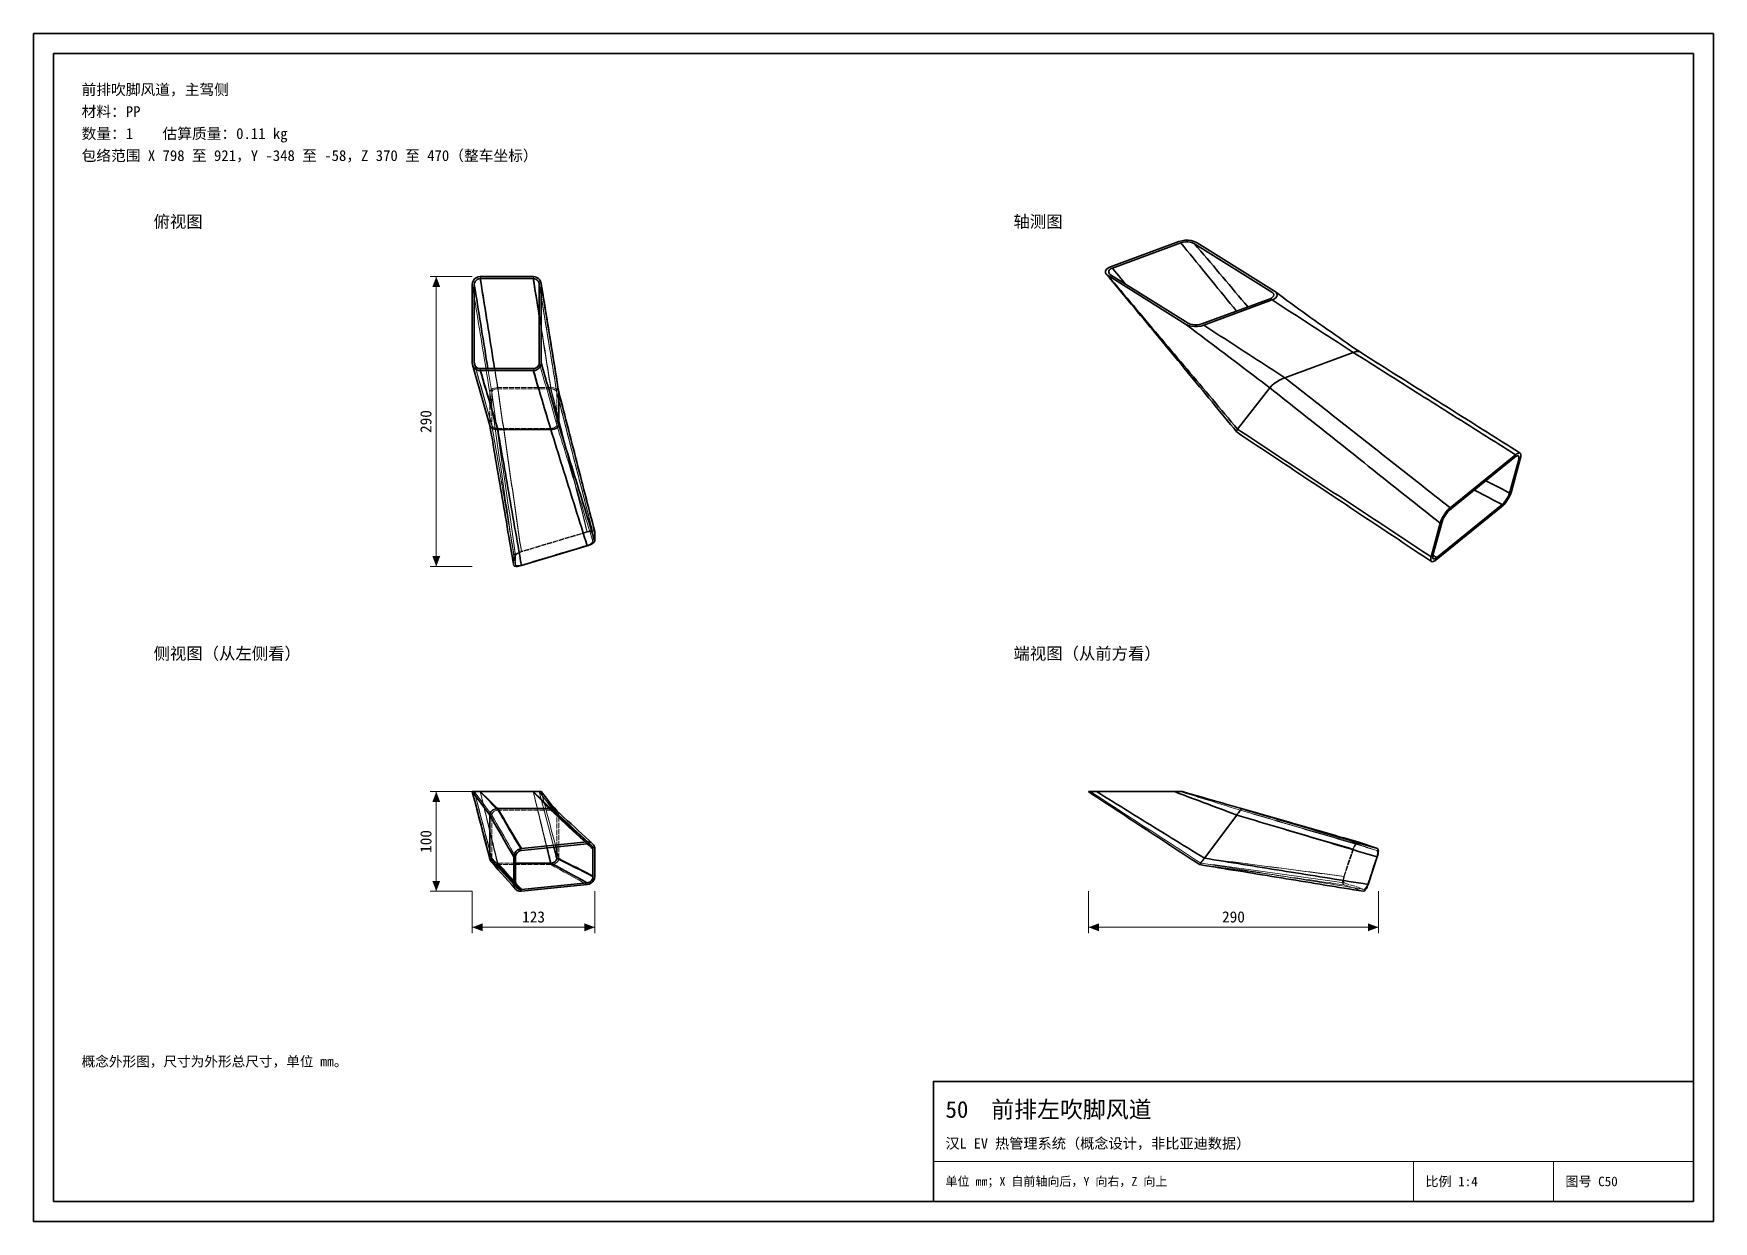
# Model space of a CAD drawing. Header units: millimetres. Extents: x 0 to 420, y 0 to 297.
import ezdxf
from ezdxf.enums import TextEntityAlignment as Align

# ---------------------------------------------------------------- set-up
doc = ezdxf.new("R2010")
doc.units = ezdxf.units.MM
doc.linetypes.add('DASHED', pattern=[1.524, 1.27, -0.254])
for name, color, linetype, lineweight, true_color in [('DIM', 7, 'Continuous', 18, 0x1e5aa0), ('FRAME', 7, 'Continuous', 35, 0x3c3c3c), ('HIDDEN', 7, 'DASHED', 13, 0x969696), ('OUTLINE', 7, 'Continuous', 35, 0x141414), ('TEXT', 7, 'Continuous', 18, 0x141414), ('THIN', 7, 'Continuous', 13, 0x6e6e6e)]:
    doc.layers.add(name, color=color, linetype=linetype, lineweight=lineweight, true_color=true_color)
doc.styles.add('ZH', font='simsun.ttc')

msp = doc.modelspace()

# ---------------------------------------------------------------- texts
at = {"layer": 'DIM', "style": 'ZH'}
for s, p in [('290', (98.08, 200)), ('100', (98.08, 95))]:
    msp.add_text(s, height=2.8, rotation=90, dxfattribs=at).set_placement(p, align=Align.MIDDLE_CENTER)
for s, p in [('123', (125, 76.14)), ('290', (300, 76.14))]:
    msp.add_text(s, height=2.8, dxfattribs=at).set_placement(p, align=Align.MIDDLE_CENTER)
at = {"layer": 'TEXT', "style": 'ZH'}
for s, height, p in [('前排吹脚风道，主驾侧', 2.7, (12, 283)), ('材料：PP', 2.7, (12, 277.5)), ('数量：1    估算质量：0.11 kg', 2.7, (12, 272)), ('包络范围 X 798 至 921，Y -348 至 -58，Z 370 至 470（整车坐标）', 2.7, (12, 266.5)), ('俯视图', 3, (30, 250)), ('轴测图', 3, (245, 250)), ('侧视图（从左侧看）', 3, (30, 142)), ('端视图（从前方看）', 3, (245, 142)), ('概念外形图，尺寸为外形总尺寸，单位 mm。', 2.5, (12, 40)), ('50  前排左吹脚风道', 4.2, (228, 28)), ('汉L EV 热管理系统（概念设计，非比亚迪数据）', 2.6, (228, 19.5)), ('单位 mm；X 自前轴向后，Y 向右，Z 向上', 2.2, (228, 10)), ('比例 1:4', 2.4, (348, 10)), ('图号 C50', 2.4, (383, 10))]:
    msp.add_text(s, height=height, dxfattribs=at).set_placement(p, align=Align.MIDDLE_LEFT)

# ---------------------------------------------------------------- hatches: boundary and pattern name
at = {"layer": 'DIM'}
for points in [[(100.68, 236.23), (99.7, 233.63), (101.67, 233.63)], [(100.68, 163.77), (101.67, 166.37), (99.7, 166.37)], [(100.68, 107.46), (99.7, 104.86), (101.67, 104.86)], [(100.68, 82.54), (101.67, 85.14), (99.7, 85.14)], [(109.68, 73.54), (112.28, 72.55), (112.28, 74.53)], [(140.32, 73.54), (137.72, 74.53), (137.72, 72.55)], [(263.77, 73.54), (266.37, 72.55), (266.37, 74.53)], [(336.23, 73.54), (333.63, 74.53), (333.63, 72.55)]]:
    msp.add_hatch(color=7, dxfattribs=at).paths.add_polyline_path(points)

# ---------------------------------------------------------------- linework, layer by layer
for points in [[(109.68, 236.23), (99.18, 236.23)], [(100.68, 163.77), (100.68, 236.23)], [(109.68, 163.77), (99.18, 163.77)], [(109.68, 107.46), (99.18, 107.46)], [(100.68, 82.54), (100.68, 107.46)], [(109.68, 82.54), (99.18, 82.54)], [(109.68, 82.54), (109.68, 72.04)], [(140.32, 82.54), (140.32, 72.04)], [(263.77, 82.54), (263.77, 72.04)], [(336.23, 82.54), (336.23, 72.04)], [(109.68, 73.54), (140.32, 73.54)], [(263.77, 73.54), (336.23, 73.54)]]:
    msp.add_lwpolyline(points, dxfattribs=at)
at = {"layer": 'FRAME'}
for points in [[(0, 0), (420, 0), (420, 297), (0, 297)], [(5, 5), (415, 5), (415, 292), (5, 292)], [(225, 5), (415, 5), (415, 35), (225, 35)]]:
    msp.add_lwpolyline(points, close=True, dxfattribs=at)
at = {"layer": 'HIDDEN'}
for points in [[(111.68, 236.23), (111.87, 235.03), (112.07, 233.82), (112.26, 232.61), (112.45, 231.41), (112.64, 230.2), (112.83, 228.99), (113.02, 227.79), (113.21, 226.58), (113.4, 225.37), (113.59, 224.17), (113.78, 222.96), (113.97, 221.75), (114.16, 220.55), (114.35, 219.34), (114.54, 218.14), (114.73, 216.93), (114.92, 215.72), (115.11, 214.52), (115.3, 213.31), (115.49, 212.1), (115.68, 210.9), (115.87, 209.69), (116.06, 208.48)], [(124.93, 236.23), (125.12, 235.03), (125.32, 233.82), (125.51, 232.61), (125.7, 231.41), (125.89, 230.2), (126.08, 228.99), (126.27, 227.79), (126.46, 226.58), (126.65, 225.37), (126.84, 224.17), (127.03, 222.96), (127.22, 221.75), (127.41, 220.55), (127.6, 219.34), (127.79, 218.14), (127.98, 216.93), (128.17, 215.72), (128.36, 214.52), (128.55, 213.31), (128.74, 212.1), (128.93, 210.9), (129.12, 209.69), (129.31, 208.48)], [(109.68, 234.23), (109.88, 233.01), (110.08, 231.78), (110.28, 230.56), (110.48, 229.33), (110.68, 228.11), (110.88, 226.88), (111.08, 225.66), (111.28, 224.43), (111.47, 223.21), (111.67, 221.98), (111.87, 220.76), (112.07, 219.53), (112.27, 218.31), (112.47, 217.08), (112.67, 215.86), (112.87, 214.63), (113.07, 213.41), (113.26, 212.18), (113.46, 210.96), (113.66, 209.73), (113.86, 208.51), (114.06, 207.28)], [(126.42, 234.47), (126.61, 233.24), (126.81, 232.01), (127.01, 230.78), (127.21, 229.54), (127.41, 228.31), (127.61, 227.08), (127.81, 225.85), (128.01, 224.62), (128.21, 223.39), (128.41, 222.15), (128.61, 220.92), (128.81, 219.69), (129.01, 218.46), (129.21, 217.23), (129.41, 215.99), (129.61, 214.76), (129.81, 213.53), (130, 212.3), (130.2, 211.07), (130.4, 209.83), (130.6, 208.6), (130.8, 207.37)], [(126.43, 234.23), (126.63, 233.01), (126.83, 231.78), (127.03, 230.56), (127.23, 229.33), (127.43, 228.11), (127.63, 226.88), (127.83, 225.66), (128.03, 224.43), (128.22, 223.21), (128.42, 221.98), (128.62, 220.76), (128.82, 219.53), (129.02, 218.31), (129.22, 217.08), (129.42, 215.86), (129.62, 214.63), (129.82, 213.41), (130.01, 212.18), (130.21, 210.96), (130.41, 209.73), (130.61, 208.51), (130.81, 207.28)], [(126.43, 226.29), (126.63, 225.08), (126.82, 223.87), (127.01, 222.67), (127.2, 221.46), (127.39, 220.25), (127.58, 219.05), (127.78, 217.84), (127.97, 216.63), (128.16, 215.42), (128.35, 214.22), (128.54, 213.01), (128.73, 211.8), (128.93, 210.6), (129.12, 209.39), (129.31, 208.18)], [(109.68, 214.73), (110.02, 213.54), (110.36, 212.34), (110.69, 211.14), (111.03, 209.95), (111.37, 208.75), (111.7, 207.56), (112.04, 206.36), (112.38, 205.16), (112.71, 203.97), (113.05, 202.77), (113.39, 201.58), (113.72, 200.38), (114.06, 199.18)], [(110.24, 214.32), (110.58, 213.15), (110.91, 211.97), (111.24, 210.79), (111.58, 209.62), (111.91, 208.44), (112.25, 207.27), (112.58, 206.09), (112.91, 204.91), (113.25, 203.74), (113.58, 202.56), (113.91, 201.39), (114.25, 200.21), (114.58, 199.03)], [(126.43, 214.73), (126.77, 213.54), (127.11, 212.34), (127.44, 211.14), (127.78, 209.95), (128.12, 208.75), (128.45, 207.56), (128.79, 206.36), (129.13, 205.16), (129.46, 203.97), (129.8, 202.77), (130.14, 201.58), (130.47, 200.38), (130.81, 199.18)], [(110.4, 213.95), (110.75, 212.72), (111.1, 211.49), (111.44, 210.26), (111.79, 209.03), (112.14, 207.8), (112.48, 206.57), (112.83, 205.34), (113.17, 204.11), (113.52, 202.88), (113.87, 201.64), (114.21, 200.41), (114.56, 199.18)], [(111.68, 213.23), (112.05, 211.99), (112.41, 210.74), (112.78, 209.5), (113.14, 208.25), (113.51, 207), (113.87, 205.76), (114.24, 204.51), (114.6, 203.27), (114.97, 202.02), (115.33, 200.77), (115.7, 199.53), (116.06, 198.28)], [(113.59, 213.23), (113.75, 212.24), (113.92, 211.25), (114.08, 210.26), (114.24, 209.27), (114.4, 208.27), (114.56, 207.28)], [(115.26, 213.23), (115.39, 212.39), (115.53, 211.55), (115.66, 210.71), (115.79, 209.87), (115.93, 209.02), (116.06, 208.18)], [(124.93, 213.23), (125.3, 211.99), (125.66, 210.74), (126.03, 209.5), (126.39, 208.25), (126.76, 207), (127.12, 205.76), (127.49, 204.51), (127.85, 203.27), (128.22, 202.02), (128.58, 200.77), (128.95, 199.53), (129.31, 198.28)], [(116.06, 208.48), (115.64, 208.46), (115.22, 208.37), (114.82, 208.22), (114.46, 208), (114.18, 207.69), (114.06, 207.28)], [(114.06, 207.28), (114.06, 199.18)], [(114.06, 207.28), (114.24, 206.08), (114.41, 204.87), (114.59, 203.67), (114.76, 202.47), (114.94, 201.26), (115.12, 200.06), (115.29, 198.85), (115.47, 197.65), (115.65, 196.45), (115.82, 195.24), (116, 194.04), (116.18, 192.83), (116.35, 191.63), (116.53, 190.42), (116.7, 189.22), (116.88, 188.02), (117.06, 186.81), (117.23, 185.61), (117.41, 184.4), (117.59, 183.2), (117.76, 181.99), (117.94, 180.79), (118.11, 179.59), (118.29, 178.38), (118.47, 177.18), (118.64, 175.97), (118.82, 174.77), (119, 173.57), (119.17, 172.36), (119.35, 171.16), (119.53, 169.95), (119.7, 168.75), (119.88, 167.54), (120.05, 166.34)], [(114.56, 207.28), (114.65, 207.59), (114.86, 207.82), (115.13, 207.99), (115.43, 208.1), (115.74, 208.16), (116.06, 208.18)], [(114.56, 207.28), (114.56, 199.18)], [(114.56, 207.28), (114.74, 206.08), (114.91, 204.88), (115.09, 203.68), (115.26, 202.48), (115.44, 201.28), (115.61, 200.08), (115.79, 198.88), (115.96, 197.68), (116.14, 196.48), (116.32, 195.28), (116.49, 194.08), (116.67, 192.88), (116.84, 191.68), (117.02, 190.48), (117.19, 189.28), (117.37, 188.08), (117.55, 186.88), (117.72, 185.68), (117.9, 184.48), (118.07, 183.28), (118.25, 182.08), (118.42, 180.88), (118.6, 179.68), (118.77, 178.48), (118.95, 177.28), (119.13, 176.08), (119.3, 174.88), (119.48, 173.68), (119.65, 172.48), (119.83, 171.28), (120, 170.08), (120.18, 168.88), (120.36, 167.68), (120.53, 166.48)], [(129.31, 208.48), (116.06, 208.48)], [(116.06, 208.48), (116.23, 207.28), (116.41, 206.07), (116.58, 204.87), (116.75, 203.67), (116.93, 202.46), (117.1, 201.26), (117.27, 200.05), (117.45, 198.85), (117.62, 197.65), (117.8, 196.44), (117.97, 195.24), (118.14, 194.03), (118.32, 192.83), (118.49, 191.63), (118.66, 190.42), (118.84, 189.22), (119.01, 188.01), (119.18, 186.81), (119.36, 185.61), (119.53, 184.4), (119.7, 183.2), (119.88, 181.99), (120.05, 180.79), (120.23, 179.59), (120.4, 178.38), (120.57, 177.18), (120.75, 175.97), (120.92, 174.77), (121.09, 173.57), (121.27, 172.36), (121.44, 171.16), (121.61, 169.95), (121.79, 168.75), (121.96, 167.54)], [(129.31, 208.18), (116.06, 208.18)], [(116.06, 208.18), (116.23, 206.98), (116.41, 205.78), (116.58, 204.58), (116.75, 203.38), (116.93, 202.18), (117.1, 200.98), (117.27, 199.78), (117.45, 198.58), (117.62, 197.38), (117.8, 196.18), (117.97, 194.98), (118.14, 193.78), (118.32, 192.58), (118.49, 191.38), (118.66, 190.18), (118.84, 188.98), (119.01, 187.78), (119.18, 186.59), (119.36, 185.39), (119.53, 184.19), (119.7, 182.99), (119.88, 181.79), (120.05, 180.59), (120.23, 179.39), (120.4, 178.19), (120.57, 176.99), (120.75, 175.79), (120.92, 174.59), (121.09, 173.39), (121.27, 172.19), (121.44, 170.99), (121.61, 169.79), (121.79, 168.59), (121.96, 167.39)], [(131.29, 207.47), (131.1, 207.81), (130.81, 208.08), (130.46, 208.26), (130.09, 208.39), (129.7, 208.46), (129.31, 208.48)], [(129.31, 208.48), (129.61, 207.28), (129.92, 206.08), (130.22, 204.88), (130.52, 203.68), (130.83, 202.48), (131.13, 201.28), (131.43, 200.08), (131.74, 198.88), (132.04, 197.68), (132.34, 196.48), (132.65, 195.28), (132.95, 194.08), (133.25, 192.88), (133.56, 191.68), (133.86, 190.48), (134.16, 189.28), (134.47, 188.08), (134.77, 186.88), (135.07, 185.68), (135.38, 184.48), (135.68, 183.28), (135.98, 182.08), (136.29, 180.88), (136.59, 179.68), (136.89, 178.48), (137.2, 177.28), (137.5, 176.08), (137.8, 174.88), (138.11, 173.68), (138.41, 172.48)], [(129.31, 208.18), (129.6, 208.17), (129.9, 208.11), (130.18, 208.02), (130.44, 207.88), (130.66, 207.68), (130.79, 207.42)], [(129.31, 208.18), (129.61, 206.99), (129.92, 205.79), (130.22, 204.6), (130.52, 203.4), (130.83, 202.21), (131.13, 201.01), (131.43, 199.82), (131.74, 198.62), (132.04, 197.42), (132.34, 196.23), (132.65, 195.03), (132.95, 193.84), (133.25, 192.64), (133.56, 191.45), (133.86, 190.25), (134.16, 189.06), (134.47, 187.86), (134.77, 186.67), (135.07, 185.47), (135.38, 184.27), (135.68, 183.08), (135.98, 181.88), (136.29, 180.69), (136.59, 179.49), (136.89, 178.3), (137.2, 177.1), (137.5, 175.91), (137.8, 174.71), (138.11, 173.52), (138.41, 172.32)], [(130.79, 207.42), (130.79, 207.41), (130.8, 207.4), (130.8, 207.4), (130.8, 207.39), (130.8, 207.38), (130.8, 207.37)], [(130.79, 207.42), (131.09, 206.25), (131.39, 205.08), (131.7, 203.91), (132, 202.74), (132.3, 201.57), (132.6, 200.4), (132.9, 199.23), (133.2, 198.06), (133.5, 196.89), (133.81, 195.72), (134.11, 194.55), (134.41, 193.38), (134.71, 192.21), (135.01, 191.04), (135.31, 189.87), (135.61, 188.7), (135.91, 187.53), (136.22, 186.35), (136.52, 185.18), (136.82, 184.01), (137.12, 182.84), (137.42, 181.67), (137.72, 180.5), (138.03, 179.33), (138.33, 178.16), (138.63, 176.99), (138.93, 175.82), (139.23, 174.65), (139.53, 173.48), (139.83, 172.31)], [(130.8, 207.37), (130.8, 207.36), (130.81, 207.34), (130.81, 207.33), (130.81, 207.31), (130.81, 207.3), (130.81, 207.28)], [(130.81, 207.28), (130.81, 199.18)], [(130.81, 207.28), (131.11, 206.12), (131.41, 204.95), (131.71, 203.78), (132.01, 202.62), (132.31, 201.45), (132.62, 200.28), (132.92, 199.11), (133.22, 197.95), (133.52, 196.78), (133.82, 195.61), (134.12, 194.45), (134.42, 193.28), (134.72, 192.11), (135.02, 190.95), (135.32, 189.78), (135.63, 188.61), (135.93, 187.45), (136.23, 186.28), (136.53, 185.11), (136.83, 183.94), (137.13, 182.78), (137.43, 181.61), (137.73, 180.44), (138.03, 179.28), (138.33, 178.11), (138.63, 176.94), (138.94, 175.78), (139.24, 174.61), (139.54, 173.44), (139.84, 172.28)], [(131.3, 207.4), (131.3, 207.41), (131.3, 207.42), (131.29, 207.43), (131.29, 207.44), (131.29, 207.46), (131.29, 207.47)], [(131.29, 207.47), (131.29, 207.46), (131.29, 207.46), (131.29, 207.45), (131.29, 207.44), (131.29, 207.44), (131.29, 207.43)], [(114.06, 199.18), (114.06, 199.16), (114.06, 199.14), (114.06, 199.12), (114.06, 199.1), (114.07, 199.08), (114.07, 199.06)], [(114.06, 199.18), (114.27, 197.97), (114.47, 196.76), (114.68, 195.55), (114.89, 194.34), (115.09, 193.13), (115.3, 191.91), (115.51, 190.7), (115.71, 189.49), (115.92, 188.28), (116.13, 187.07), (116.33, 185.86), (116.54, 184.64), (116.75, 183.43), (116.95, 182.22), (117.16, 181.01), (117.37, 179.8), (117.57, 178.59), (117.78, 177.37), (117.99, 176.16), (118.19, 174.95), (118.4, 173.74), (118.61, 172.53), (118.81, 171.32), (119.02, 170.11), (119.23, 168.89), (119.43, 167.68), (119.64, 166.47), (119.85, 165.26), (120.05, 164.05)], [(114.07, 199.06), (114.07, 199.05), (114.08, 199.03), (114.08, 199.02), (114.08, 199.01), (114.08, 198.99), (114.09, 198.98)], [(114.07, 199.06), (114.07, 199.05), (114.07, 199.05), (114.07, 199.04), (114.07, 199.03), (114.08, 199.03), (114.08, 199.02)], [(114.57, 199.09), (114.57, 199.11), (114.56, 199.12), (114.56, 199.14), (114.56, 199.15), (114.56, 199.17), (114.56, 199.18)], [(114.56, 199.18), (114.77, 197.98), (114.97, 196.77), (115.18, 195.56), (115.38, 194.36), (115.59, 193.15), (115.8, 191.94), (116, 190.74), (116.21, 189.53), (116.41, 188.32), (116.62, 187.12), (116.82, 185.91), (117.03, 184.7), (117.24, 183.5), (117.44, 182.29), (117.65, 181.08), (117.85, 179.88), (118.06, 178.67), (118.27, 177.46), (118.47, 176.26), (118.68, 175.05), (118.88, 173.84), (119.09, 172.64), (119.3, 171.43), (119.5, 170.22), (119.71, 169.02), (119.91, 167.81), (120.12, 166.6), (120.33, 165.4), (120.53, 164.19)], [(114.58, 199.03), (114.58, 199.04), (114.58, 199.05), (114.57, 199.06), (114.57, 199.07), (114.57, 199.08), (114.57, 199.09)], [(114.57, 199.09), (114.77, 197.89), (114.98, 196.68), (115.18, 195.48), (115.39, 194.27), (115.6, 193.07), (115.8, 191.87), (116.01, 190.66), (116.21, 189.46), (116.42, 188.25), (116.62, 187.05), (116.83, 185.84), (117.04, 184.64), (117.24, 183.44), (117.45, 182.23), (117.65, 181.03), (117.86, 179.82), (118.06, 178.62), (118.27, 177.41), (118.48, 176.21), (118.68, 175), (118.89, 173.8), (119.09, 172.6), (119.3, 171.39), (119.5, 170.19), (119.71, 168.98), (119.92, 167.78), (120.12, 166.57), (120.33, 165.37), (120.53, 164.17)], [(116.06, 198.28), (115.77, 198.3), (115.48, 198.35), (115.2, 198.45), (114.94, 198.58), (114.72, 198.78), (114.58, 199.03)], [(129.31, 198.28), (116.06, 198.28)], [(116.06, 198.28), (116.27, 197.06), (116.48, 195.84), (116.69, 194.63), (116.9, 193.41), (117.11, 192.19), (117.32, 190.97), (117.54, 189.75), (117.75, 188.53), (117.96, 187.31), (118.17, 186.09), (118.38, 184.87), (118.59, 183.65), (118.8, 182.43), (119.01, 181.21), (119.22, 180), (119.43, 178.78), (119.64, 177.56), (119.85, 176.34), (120.06, 175.12), (120.28, 173.9), (120.49, 172.68), (120.7, 171.46), (120.91, 170.24), (121.12, 169.02), (121.33, 167.8), (121.54, 166.58), (121.75, 165.36), (121.96, 164.15)], [(130.81, 199.18), (130.72, 198.88), (130.51, 198.64), (130.24, 198.48), (129.94, 198.37), (129.63, 198.3), (129.31, 198.28)], [(129.31, 198.28), (129.67, 197.11), (130.04, 195.95), (130.4, 194.78), (130.77, 193.61), (131.13, 192.44), (131.49, 191.27), (131.86, 190.11), (132.22, 188.94), (132.59, 187.77), (132.95, 186.6), (133.31, 185.43), (133.68, 184.27), (134.04, 183.1), (134.4, 181.93), (134.77, 180.76), (135.13, 179.59), (135.5, 178.42), (135.86, 177.26), (136.22, 176.09), (136.59, 174.92), (136.95, 173.75), (137.32, 172.58), (137.68, 171.42), (138.04, 170.25), (138.41, 169.08)], [(130.81, 199.18), (131.17, 198.02), (131.53, 196.85), (131.89, 195.68), (132.25, 194.51), (132.62, 193.34), (132.98, 192.18), (133.34, 191.01), (133.7, 189.84), (134.06, 188.67), (134.42, 187.5), (134.78, 186.34), (135.14, 185.17), (135.5, 184), (135.87, 182.83), (136.23, 181.66), (136.59, 180.49), (136.95, 179.33), (137.31, 178.16), (137.67, 176.99), (138.03, 175.82), (138.39, 174.65), (138.76, 173.49), (139.12, 172.32), (139.48, 171.15), (139.84, 169.98)], [(138.41, 172.48), (121.96, 167.54)], [(138.41, 172.32), (121.96, 167.39)], [(138.41, 172.48), (138.73, 172.57), (139.06, 172.64), (139.39, 172.68), (139.72, 172.7), (140.05, 172.66), (140.31, 172.47)], [(138.41, 172.32), (138.65, 172.39), (138.9, 172.44), (139.14, 172.47), (139.39, 172.49), (139.64, 172.46), (139.83, 172.31)], [(139.83, 172.31), (139.84, 172.31), (139.84, 172.3), (139.84, 172.29), (139.84, 172.29), (139.84, 172.28), (139.84, 172.28)], [(139.84, 172.28), (139.84, 169.98)], [(138.41, 169.08), (121.96, 164.15)], [(139.84, 169.98), (139.7, 169.74), (139.47, 169.55), (139.22, 169.41), (138.96, 169.28), (138.69, 169.17), (138.41, 169.08)], [(120.05, 166.34), (120.24, 166.67), (120.55, 166.91), (120.88, 167.11), (121.23, 167.28), (121.59, 167.42), (121.96, 167.54)], [(120.05, 166.34), (120.05, 164.05)], [(120.06, 164.01), (120.06, 164.02), (120.06, 164.03), (120.05, 164.03), (120.05, 164.04), (120.05, 164.04), (120.05, 164.05)], [(120.53, 166.48), (120.67, 166.73), (120.9, 166.91), (121.15, 167.06), (121.41, 167.19), (121.68, 167.29), (121.96, 167.39)], [(120.53, 166.48), (120.53, 164.19)], [(120.53, 164.17), (120.53, 164.17), (120.53, 164.17), (120.53, 164.18), (120.53, 164.18), (120.53, 164.19), (120.53, 164.19)], [(121.96, 164.15), (121.72, 164.08), (121.47, 164.03), (121.22, 163.99), (120.97, 163.98), (120.72, 164.01), (120.53, 164.17)], [(109.68, 107.46), (110.02, 107.46), (110.35, 107.46), (110.68, 107.46), (111.02, 107.46), (111.35, 107.46), (111.68, 107.46)], [(110.18, 107.46), (110.43, 107.46), (110.68, 107.46), (110.93, 107.46), (111.18, 107.46), (111.43, 107.46), (111.68, 107.46)], [(111.68, 107.46), (111.43, 107.46), (111.18, 107.46), (110.93, 107.46), (110.68, 107.46), (110.43, 107.46), (110.18, 107.46)], [(110.18, 107.46), (110.91, 106.48), (111.64, 105.51), (112.37, 104.53), (113.1, 103.56), (113.83, 102.58), (114.56, 101.61)], [(110.18, 107.46), (110.5, 106.27), (110.81, 105.08), (111.12, 103.89), (111.43, 102.7), (111.75, 101.51), (112.06, 100.32), (112.37, 99.13), (112.68, 97.94), (113, 96.76), (113.31, 95.57), (113.62, 94.38), (113.93, 93.19), (114.25, 92), (114.56, 90.81)], [(110.18, 107.46), (110.5, 106.25), (110.82, 105.05), (111.13, 103.84), (111.45, 102.63), (111.77, 101.43), (112.08, 100.22), (112.4, 99.01), (112.71, 97.81), (113.02, 96.6), (113.34, 95.39), (113.65, 94.19), (113.97, 92.98), (114.28, 91.77), (114.59, 90.57)], [(124.93, 107.46), (111.68, 107.46)], [(124.93, 107.46), (111.68, 107.46)], [(124.93, 107.46), (111.68, 107.46)], [(111.68, 107.46), (111.98, 106.24), (112.27, 105.03), (112.56, 103.81), (112.85, 102.59), (113.14, 101.38), (113.43, 100.16), (113.73, 98.94), (114.02, 97.73), (114.31, 96.51), (114.6, 95.29), (114.89, 94.08), (115.18, 92.86), (115.48, 91.64), (115.77, 90.43), (116.06, 89.21)], [(111.68, 107.46), (112.41, 106.68), (113.14, 105.91), (113.87, 105.13), (114.6, 104.36), (115.33, 103.58), (116.06, 102.81)], [(111.68, 107.46), (111.98, 106.27), (112.27, 105.08), (112.56, 103.89), (112.85, 102.7), (113.14, 101.51), (113.43, 100.32), (113.73, 99.13), (114.02, 97.94), (114.31, 96.75), (114.6, 95.56), (114.89, 94.37), (115.18, 93.18), (115.48, 91.99), (115.77, 90.8), (116.06, 89.61)], [(124.93, 107.46), (125.27, 107.46), (125.6, 107.46), (125.93, 107.46), (126.27, 107.46), (126.6, 107.46), (126.93, 107.46)], [(126.43, 107.46), (126.18, 107.46), (125.93, 107.46), (125.68, 107.46), (125.43, 107.46), (125.18, 107.46), (124.93, 107.46)], [(124.93, 107.46), (125.18, 107.46), (125.43, 107.46), (125.68, 107.46), (125.93, 107.46), (126.18, 107.46), (126.43, 107.46)], [(124.93, 107.46), (125.23, 106.24), (125.52, 105.03), (125.81, 103.81), (126.1, 102.59), (126.39, 101.38), (126.68, 100.16), (126.98, 98.94), (127.27, 97.73), (127.56, 96.51), (127.85, 95.29), (128.14, 94.08), (128.43, 92.86), (128.73, 91.64), (129.02, 90.43), (129.31, 89.21)], [(124.93, 107.46), (125.22, 106.29), (125.51, 105.11), (125.8, 103.94), (126.08, 102.77), (126.37, 101.6), (126.66, 100.43), (126.95, 99.25), (127.23, 98.08), (127.52, 96.91), (127.81, 95.74), (128.1, 94.56), (128.38, 93.39)], [(124.93, 107.46), (125.66, 106.68), (126.39, 105.91), (127.12, 105.13), (127.85, 104.36), (128.58, 103.58), (129.31, 102.81)], [(126.43, 107.46), (126.77, 106.2), (127.1, 104.93), (127.43, 103.67), (127.76, 102.41), (128.09, 101.14), (128.43, 99.88), (128.76, 98.62), (129.09, 97.35), (129.42, 96.09), (129.75, 94.82), (130.09, 93.56)], [(126.43, 107.46), (127.16, 106.48), (127.89, 105.51), (128.62, 104.53), (129.35, 103.56), (130.08, 102.58), (130.81, 101.61)], [(126.43, 107.46), (127.1, 106.58), (127.77, 105.71), (128.45, 104.84), (129.14, 103.98), (129.84, 103.13), (130.55, 102.28)], [(126.93, 107.46), (127.25, 106.27), (127.56, 105.08), (127.87, 103.89), (128.18, 102.7), (128.5, 101.51), (128.81, 100.32), (129.12, 99.13), (129.43, 97.94), (129.75, 96.76), (130.06, 95.57), (130.37, 94.38), (130.68, 93.19), (131, 92), (131.31, 90.81)], [(126.93, 107.46), (127.66, 106.48), (128.39, 105.51), (129.12, 104.53), (129.85, 103.56), (130.58, 102.58), (131.31, 101.61)], [(263.77, 107.46), (264.79, 106.78), (265.82, 106.11), (266.85, 105.43), (267.88, 104.76), (268.91, 104.08), (269.93, 103.4), (270.96, 102.73), (271.99, 102.05), (273.02, 101.38), (274.04, 100.7), (275.07, 100.02), (276.1, 99.35), (277.13, 98.67), (278.16, 98), (279.18, 97.32), (280.21, 96.64), (281.24, 95.97), (282.27, 95.29), (283.29, 94.62), (284.32, 93.94), (285.35, 93.26), (286.38, 92.59), (287.41, 91.91), (288.43, 91.24), (289.46, 90.56), (290.49, 89.89), (291.52, 89.21)], [(263.77, 107.46), (264.1, 107.46), (264.43, 107.46), (264.77, 107.46), (265.1, 107.46), (265.43, 107.46), (265.77, 107.46)], [(265.77, 107.46), (265.52, 107.46), (265.27, 107.46), (265.02, 107.46), (264.77, 107.46), (264.52, 107.46), (264.27, 107.46)], [(264.27, 107.46), (264.52, 107.46), (264.77, 107.46), (265.02, 107.46), (265.27, 107.46), (265.52, 107.46), (265.77, 107.46)], [(264.27, 107.46), (265.29, 106.8), (266.31, 106.14), (267.33, 105.48), (268.35, 104.81), (269.37, 104.15), (270.39, 103.49), (271.41, 102.83), (272.43, 102.17), (273.45, 101.51), (274.47, 100.85), (275.49, 100.19), (276.51, 99.53), (277.53, 98.86), (278.55, 98.2), (279.57, 97.54), (280.59, 96.88), (281.61, 96.22), (282.63, 95.56), (283.65, 94.9), (284.67, 94.24), (285.69, 93.58), (286.72, 92.91), (287.74, 92.25), (288.76, 91.59), (289.78, 90.93), (290.8, 90.27), (291.82, 89.61)], [(264.27, 107.46), (265.29, 106.8), (266.31, 106.14), (267.33, 105.48), (268.35, 104.81), (269.37, 104.15), (270.39, 103.49), (271.41, 102.83), (272.43, 102.17), (273.45, 101.51), (274.47, 100.85), (275.49, 100.19), (276.51, 99.53), (277.53, 98.86), (278.55, 98.2), (279.57, 97.54), (280.59, 96.88), (281.61, 96.22), (282.63, 95.56), (283.65, 94.9), (284.67, 94.24), (285.69, 93.58), (286.72, 92.91), (287.74, 92.25), (288.76, 91.59), (289.78, 90.93), (290.8, 90.27), (291.82, 89.61)], [(265.77, 107.46), (285.27, 107.46)], [(265.77, 107.46), (285.27, 107.46)], [(265.77, 107.46), (285.27, 107.46)], [(265.77, 107.46), (266.8, 106.82), (267.84, 106.18), (268.88, 105.54), (269.91, 104.9), (270.95, 104.26), (271.99, 103.62), (273.02, 102.98), (274.06, 102.34), (275.1, 101.7), (276.13, 101.06), (277.17, 100.41), (278.21, 99.77), (279.24, 99.13), (280.28, 98.49), (281.31, 97.85), (282.35, 97.21), (283.39, 96.57), (284.42, 95.93), (285.46, 95.29), (286.5, 94.65), (287.53, 94.01), (288.57, 93.37), (289.61, 92.73), (290.64, 92.09), (291.68, 91.45), (292.72, 90.81)], [(265.77, 107.46), (266.8, 106.82), (267.84, 106.18), (268.88, 105.54), (269.91, 104.9), (270.95, 104.26), (271.99, 103.62), (273.02, 102.98), (274.06, 102.34), (275.1, 101.7), (276.13, 101.06), (277.17, 100.41), (278.21, 99.77), (279.24, 99.13), (280.28, 98.49), (281.31, 97.85), (282.35, 97.21), (283.39, 96.57), (284.42, 95.93), (285.46, 95.29), (286.5, 94.65), (287.53, 94.01), (288.57, 93.37), (289.61, 92.73), (290.64, 92.09), (291.68, 91.45), (292.72, 90.81)], [(265.77, 107.46), (266.8, 106.82), (267.84, 106.18), (268.88, 105.54), (269.91, 104.9), (270.95, 104.26), (271.99, 103.62), (273.02, 102.98), (274.06, 102.34), (275.1, 101.7), (276.13, 101.06), (277.17, 100.41), (278.21, 99.77), (279.24, 99.13), (280.28, 98.49), (281.31, 97.85), (282.35, 97.21), (283.39, 96.57), (284.42, 95.93), (285.46, 95.29), (286.5, 94.65), (287.53, 94.01), (288.57, 93.37), (289.61, 92.73), (290.64, 92.09), (291.68, 91.45), (292.72, 90.81)], [(285.27, 107.46), (285.6, 107.46), (285.93, 107.46), (286.27, 107.46), (286.6, 107.46), (286.93, 107.46), (287.27, 107.46)], [(286.77, 107.46), (286.52, 107.46), (286.27, 107.46), (286.02, 107.46), (285.77, 107.46), (285.52, 107.46), (285.27, 107.46)], [(285.27, 107.46), (285.52, 107.46), (285.77, 107.46), (286.02, 107.46), (286.27, 107.46), (286.52, 107.46), (286.77, 107.46)], [(285.27, 107.46), (286.46, 107.01), (287.66, 106.56), (288.86, 106.11), (290.05, 105.66), (291.25, 105.21), (292.44, 104.76), (293.64, 104.31), (294.84, 103.86), (296.03, 103.41), (297.23, 102.96), (298.42, 102.51), (299.62, 102.06), (300.82, 101.61)], [(285.27, 107.46), (286.46, 107.01), (287.66, 106.56), (288.86, 106.11), (290.05, 105.66), (291.25, 105.21), (292.44, 104.76), (293.64, 104.31), (294.84, 103.86), (296.03, 103.41), (297.23, 102.96), (298.42, 102.51), (299.62, 102.06), (300.82, 101.61)], [(285.27, 107.46), (286.46, 107.01), (287.66, 106.56), (288.86, 106.11), (290.05, 105.66), (291.25, 105.21), (292.44, 104.76), (293.64, 104.31), (294.84, 103.86), (296.03, 103.41), (297.23, 102.96), (298.42, 102.51), (299.62, 102.06), (300.82, 101.61)], [(286.77, 107.46), (287.92, 107.1), (289.07, 106.74), (290.22, 106.39), (291.37, 106.03), (292.52, 105.67), (293.67, 105.31), (294.82, 104.96), (295.97, 104.6), (297.12, 104.24), (298.27, 103.88), (299.42, 103.52), (300.57, 103.17), (301.72, 102.81)], [(286.77, 107.46), (287.92, 107.1), (289.07, 106.74), (290.22, 106.39), (291.37, 106.03), (292.52, 105.67), (293.67, 105.31), (294.82, 104.96), (295.97, 104.6), (297.12, 104.24), (298.27, 103.88), (299.42, 103.52), (300.57, 103.17), (301.72, 102.81)], [(287.27, 107.46), (288.5, 107.1), (289.73, 106.75), (290.95, 106.4), (292.18, 106.04), (293.41, 105.69), (294.64, 105.33), (295.87, 104.98), (297.1, 104.63), (298.33, 104.27), (299.56, 103.92), (300.79, 103.56), (302.02, 103.21)], [(116.06, 102.81), (115.71, 102.78), (115.37, 102.67), (115.06, 102.5), (114.8, 102.26), (114.62, 101.96), (114.56, 101.61)], [(114.56, 90.81), (114.56, 101.61)], [(114.56, 101.61), (115.16, 100.57), (115.75, 99.52), (116.35, 98.48), (116.95, 97.44), (117.55, 96.4), (118.14, 95.35), (118.74, 94.31), (119.34, 93.27), (119.93, 92.23), (120.53, 91.18)], [(129.31, 102.81), (116.06, 102.81)], [(116.06, 102.81), (116.72, 101.69), (117.37, 100.57), (118.03, 99.46), (118.68, 98.34), (119.34, 97.22), (119.99, 96.1), (120.65, 94.98), (121.31, 93.87), (121.96, 92.75)], [(130.45, 102.39), (130.28, 102.52), (130.11, 102.63), (129.92, 102.71), (129.72, 102.76), (129.52, 102.8), (129.31, 102.81)], [(129.31, 102.81), (130.22, 101.97), (131.13, 101.13), (132.04, 100.28), (132.95, 99.44), (133.86, 98.6), (134.77, 97.76), (135.68, 96.92), (136.59, 96.08), (137.5, 95.24), (138.41, 94.39)], [(130.55, 102.28), (130.54, 102.3), (130.52, 102.32), (130.5, 102.34), (130.48, 102.36), (130.46, 102.38), (130.45, 102.39)], [(130.45, 102.39), (131.34, 101.56), (132.24, 100.73), (133.14, 99.89), (134.04, 99.06), (134.94, 98.23), (135.84, 97.4), (136.74, 96.56), (137.64, 95.73), (138.54, 94.9), (139.44, 94.06)], [(130.81, 101.61), (130.8, 101.73), (130.78, 101.85), (130.74, 101.97), (130.69, 102.08), (130.63, 102.18), (130.55, 102.28)], [(130.81, 93.63), (130.81, 101.61)], [(130.81, 101.61), (131.77, 100.71), (132.73, 99.81), (133.68, 98.91), (134.64, 98), (135.6, 97.1), (136.56, 96.2), (137.51, 95.3), (138.47, 94.4)], [(130.82, 102.66), (130.84, 102.64), (130.86, 102.62), (130.88, 102.6), (130.9, 102.58), (130.92, 102.56), (130.94, 102.54)], [(130.88, 102.6), (130.89, 102.59), (130.9, 102.58), (130.91, 102.57), (130.92, 102.56), (130.93, 102.55), (130.94, 102.54)], [(130.94, 102.54), (131.05, 102.4), (131.14, 102.26), (131.21, 102.11), (131.27, 101.95), (131.3, 101.78), (131.31, 101.61)], [(131.31, 90.81), (131.31, 101.61)], [(131.31, 101.61), (132.21, 100.76), (133.11, 99.92), (134.01, 99.07), (134.91, 98.23), (135.81, 97.39), (136.71, 96.54), (137.61, 95.7), (138.51, 94.85), (139.41, 94.01), (140.32, 93.16)], [(292.72, 90.81), (300.82, 101.61)], [(292.72, 90.81), (300.82, 101.61)], [(292.72, 90.81), (300.82, 101.61)], [(302.02, 103.21), (301.82, 102.94), (301.62, 102.68), (301.42, 102.41), (301.22, 102.14), (301.02, 101.88), (300.82, 101.61)], [(300.82, 101.61), (300.97, 101.81), (301.12, 102.01), (301.27, 102.21), (301.42, 102.41), (301.57, 102.61), (301.72, 102.81)], [(301.72, 102.81), (301.57, 102.61), (301.42, 102.41), (301.27, 102.21), (301.12, 102.01), (300.97, 101.81), (300.82, 101.61)], [(300.82, 101.61), (301.98, 101.27), (303.14, 100.93), (304.3, 100.6), (305.47, 100.26), (306.63, 99.92), (307.79, 99.58), (308.95, 99.24), (310.12, 98.91), (311.28, 98.57), (312.44, 98.23), (313.6, 97.89), (314.76, 97.55), (315.93, 97.22), (317.09, 96.88), (318.25, 96.54), (319.41, 96.2), (320.58, 95.86), (321.74, 95.53), (322.9, 95.19), (324.06, 94.85), (325.22, 94.51), (326.39, 94.17), (327.55, 93.84), (328.71, 93.5), (329.87, 93.16)], [(300.82, 101.61), (301.98, 101.27), (303.15, 100.93), (304.32, 100.59), (305.49, 100.25), (306.66, 99.91), (307.82, 99.57), (308.99, 99.23), (310.16, 98.89), (311.33, 98.55), (312.5, 98.21), (313.66, 97.87), (314.83, 97.53), (316, 97.19), (317.17, 96.85), (318.34, 96.51), (319.51, 96.17), (320.67, 95.83), (321.84, 95.49), (323.01, 95.15), (324.18, 94.81), (325.35, 94.47), (326.51, 94.13), (327.68, 93.79), (328.85, 93.45), (330.02, 93.11)], [(300.82, 101.61), (301.98, 101.26), (303.15, 100.91), (304.32, 100.57), (305.48, 100.22), (306.65, 99.87), (307.82, 99.52), (308.98, 99.18), (310.15, 98.83), (311.31, 98.48), (312.48, 98.13), (313.65, 97.79), (314.81, 97.44), (315.98, 97.09), (317.15, 96.74), (318.31, 96.4), (319.48, 96.05), (320.65, 95.7), (321.81, 95.35), (322.98, 95.01), (324.15, 94.66), (325.31, 94.31), (326.48, 93.96), (327.64, 93.62), (328.81, 93.27), (329.98, 92.92), (331.14, 92.57), (332.31, 92.23), (333.48, 91.88), (334.64, 91.53), (335.81, 91.18)], [(301.72, 102.81), (302.89, 102.47), (304.05, 102.14), (305.22, 101.8), (306.39, 101.46), (307.56, 101.13), (308.73, 100.79), (309.89, 100.45), (311.06, 100.12), (312.23, 99.78), (313.4, 99.44), (314.57, 99.11), (315.73, 98.77), (316.9, 98.43), (318.07, 98.1), (319.24, 97.76), (320.41, 97.42), (321.58, 97.09), (322.74, 96.75), (323.91, 96.41), (325.08, 96.08), (326.25, 95.74), (327.42, 95.4), (328.58, 95.07), (329.75, 94.73), (330.92, 94.39)], [(301.72, 102.81), (302.89, 102.46), (304.07, 102.12), (305.25, 101.77), (306.43, 101.42), (307.6, 101.07), (308.78, 100.73), (309.96, 100.38), (311.13, 100.03), (312.31, 99.69), (313.49, 99.34), (314.67, 98.99), (315.84, 98.65), (317.02, 98.3), (318.2, 97.95), (319.37, 97.61), (320.55, 97.26), (321.73, 96.91), (322.91, 96.56), (324.08, 96.22), (325.26, 95.87), (326.44, 95.52), (327.61, 95.18), (328.79, 94.83), (329.97, 94.48), (331.15, 94.14), (332.32, 93.79), (333.5, 93.44), (334.68, 93.1), (335.85, 92.75)], [(301.72, 102.81), (302.88, 102.47), (304.05, 102.14), (305.22, 101.8), (306.39, 101.46), (307.56, 101.13), (308.72, 100.79), (309.89, 100.45), (311.06, 100.12), (312.23, 99.78), (313.4, 99.44), (314.56, 99.11), (315.73, 98.77), (316.9, 98.43), (318.07, 98.1), (319.24, 97.76), (320.4, 97.42), (321.57, 97.09), (322.74, 96.75), (323.91, 96.41), (325.08, 96.08), (326.24, 95.74), (327.41, 95.4), (328.58, 95.07), (329.75, 94.73), (330.92, 94.4)], [(327.58, 86.28), (329.87, 93.16)], [(327.72, 86.24), (330.02, 93.11)], [(329.87, 93.16), (330, 93.5), (330.14, 93.84), (330.31, 94.16), (330.5, 94.47), (330.74, 94.74), (331.06, 94.87)], [(330.02, 93.11), (330.11, 93.37), (330.22, 93.62), (330.34, 93.86), (330.49, 94.09), (330.67, 94.3), (330.92, 94.4)], [(330.92, 94.4), (330.92, 94.39), (330.92, 94.39), (330.92, 94.39), (330.92, 94.39), (330.92, 94.39), (330.92, 94.39)], [(330.92, 94.39), (335.85, 92.75)], [(335.85, 92.75), (336, 92.53), (336.02, 92.26), (336, 91.98), (335.95, 91.71), (335.89, 91.45), (335.81, 91.18)], [(116.06, 89.21), (115.76, 89.23), (115.46, 89.28), (115.17, 89.37), (114.9, 89.5), (114.65, 89.67), (114.43, 89.88)], [(114.56, 90.81), (114.56, 90.77), (114.56, 90.73), (114.57, 90.69), (114.57, 90.65), (114.58, 90.61), (114.59, 90.57)], [(114.56, 90.81), (115.41, 89.88), (116.27, 88.95), (117.12, 88.02), (117.97, 87.09), (118.82, 86.16), (119.68, 85.23), (120.53, 84.3)], [(114.59, 90.57), (114.62, 90.48), (114.65, 90.4), (114.69, 90.32), (114.74, 90.25), (114.79, 90.17), (114.84, 90.11)], [(114.84, 90.11), (115.01, 89.95), (115.2, 89.83), (115.4, 89.73), (115.61, 89.66), (115.83, 89.62), (116.06, 89.61)], [(114.84, 90.11), (115.7, 89.15), (116.56, 88.2), (117.42, 87.25), (118.28, 86.29), (119.14, 85.34), (120, 84.39), (120.86, 83.43)], [(120.53, 89.61), (116.06, 89.61)], [(116.06, 89.61), (116.8, 88.78), (117.55, 87.95), (118.3, 87.11), (119.04, 86.28), (119.79, 85.45), (120.53, 84.62)], [(129.31, 89.21), (116.06, 89.21)], [(116.06, 89.21), (116.9, 88.26), (117.75, 87.31), (118.59, 86.36), (119.43, 85.4), (120.28, 84.45), (121.12, 83.5), (121.96, 82.55)], [(131.31, 90.81), (131.22, 90.35), (130.99, 89.94), (130.64, 89.62), (130.23, 89.39), (129.78, 89.25), (129.31, 89.21)], [(129.31, 89.21), (130.45, 88.58), (131.58, 87.96), (132.72, 87.33), (133.86, 86.7), (135, 86.08), (136.13, 85.45), (137.27, 84.82), (138.41, 84.2)], [(131.31, 90.81), (132.44, 90.24), (133.56, 89.68), (134.69, 89.11), (135.81, 88.55), (136.94, 87.98), (138.06, 87.41), (139.19, 86.85), (140.32, 86.28)], [(292.72, 90.81), (292.52, 90.54), (292.32, 90.28), (292.12, 90.01), (291.92, 89.74), (291.72, 89.48), (291.52, 89.21)], [(291.52, 89.21), (292.72, 89.04), (293.92, 88.87), (295.12, 88.71), (296.32, 88.54), (297.52, 88.37), (298.72, 88.21), (299.92, 88.04), (301.12, 87.87), (302.32, 87.7), (303.52, 87.54), (304.72, 87.37), (305.92, 87.2), (307.12, 87.04), (308.32, 86.87), (309.52, 86.7), (310.72, 86.54), (311.92, 86.37), (313.12, 86.2), (314.32, 86.03), (315.52, 85.87), (316.72, 85.7), (317.92, 85.53), (319.12, 85.37), (320.32, 85.2), (321.52, 85.03), (322.72, 84.86), (323.92, 84.7), (325.12, 84.53), (326.32, 84.36), (327.52, 84.2)], [(291.52, 89.21), (292.72, 89.01), (293.93, 88.82), (295.13, 88.62), (296.33, 88.43), (297.54, 88.23), (298.74, 88.03), (299.95, 87.84), (301.15, 87.64), (302.35, 87.45), (303.56, 87.25), (304.76, 87.05), (305.97, 86.86), (307.17, 86.66), (308.37, 86.47), (309.58, 86.27), (310.78, 86.08), (311.99, 85.88), (313.19, 85.68), (314.39, 85.49), (315.6, 85.29), (316.8, 85.1), (318.01, 84.9), (319.21, 84.7), (320.41, 84.51), (321.62, 84.31), (322.82, 84.12), (324.03, 83.92), (325.23, 83.73), (326.43, 83.53), (327.64, 83.33), (328.84, 83.14), (330.05, 82.94), (331.25, 82.75), (332.46, 82.55)], [(291.82, 89.61), (291.97, 89.81), (292.12, 90.01), (292.27, 90.21), (292.42, 90.41), (292.57, 90.61), (292.72, 90.81)], [(292.72, 90.81), (292.57, 90.61), (292.42, 90.41), (292.27, 90.21), (292.12, 90.01), (291.97, 89.81), (291.82, 89.61)], [(291.82, 89.61), (293.01, 89.44), (294.21, 89.28), (295.4, 89.12), (296.6, 88.95), (297.79, 88.79), (298.99, 88.62), (300.18, 88.46), (301.38, 88.29), (302.58, 88.13), (303.77, 87.96), (304.97, 87.8), (306.16, 87.63), (307.36, 87.47), (308.55, 87.3), (309.75, 87.14), (310.94, 86.97), (312.14, 86.81), (313.33, 86.65), (314.53, 86.48), (315.73, 86.32), (316.92, 86.15), (318.12, 85.99), (319.31, 85.82), (320.51, 85.66), (321.7, 85.49), (322.9, 85.33), (324.09, 85.16), (325.29, 85), (326.48, 84.83), (327.68, 84.67)], [(291.82, 89.61), (293.02, 89.42), (294.22, 89.22), (295.42, 89.03), (296.62, 88.83), (297.82, 88.64), (299.02, 88.45), (300.22, 88.25), (301.42, 88.06), (302.62, 87.87), (303.82, 87.67), (305.02, 87.48), (306.22, 87.29), (307.42, 87.09), (308.62, 86.9), (309.82, 86.7), (311.02, 86.51), (312.22, 86.32), (313.41, 86.12), (314.61, 85.93), (315.81, 85.74), (317.01, 85.54), (318.21, 85.35), (319.41, 85.16), (320.61, 84.96), (321.81, 84.77), (323.01, 84.57), (324.21, 84.38), (325.41, 84.19), (326.61, 83.99), (327.81, 83.8), (329.01, 83.61), (330.21, 83.41), (331.41, 83.22), (332.61, 83.02)], [(291.82, 89.61), (293.02, 89.42), (294.22, 89.22), (295.42, 89.03), (296.62, 88.83), (297.82, 88.64), (299.02, 88.45), (300.22, 88.25), (301.42, 88.06), (302.62, 87.87), (303.82, 87.67), (305.02, 87.48), (306.22, 87.28), (307.42, 87.09), (308.62, 86.9), (309.82, 86.7), (311.03, 86.51), (312.23, 86.31), (313.43, 86.12), (314.63, 85.93), (315.83, 85.73), (317.03, 85.54), (318.23, 85.35), (319.43, 85.15), (320.63, 84.96), (321.83, 84.76), (323.03, 84.57), (324.23, 84.38), (325.43, 84.18), (326.63, 83.99), (327.83, 83.79), (329.03, 83.6), (330.23, 83.41), (331.43, 83.21), (332.63, 83.02)], [(292.72, 90.81), (293.92, 90.65), (295.12, 90.5), (296.32, 90.34), (297.53, 90.18), (298.73, 90.03), (299.93, 89.87), (301.13, 89.72), (302.33, 89.56), (303.54, 89.4), (304.74, 89.25), (305.94, 89.09), (307.14, 88.94), (308.35, 88.78), (309.55, 88.62), (310.75, 88.47), (311.95, 88.31), (313.15, 88.16), (314.36, 88), (315.56, 87.84), (316.76, 87.69), (317.96, 87.53), (319.17, 87.38), (320.37, 87.22), (321.57, 87.06), (322.77, 86.91), (323.97, 86.75), (325.18, 86.6), (326.38, 86.44), (327.58, 86.28)], [(292.72, 90.81), (293.92, 90.65), (295.13, 90.49), (296.34, 90.34), (297.55, 90.18), (298.75, 90.02), (299.96, 89.86), (301.17, 89.71), (302.37, 89.55), (303.58, 89.39), (304.79, 89.23), (306, 89.07), (307.2, 88.92), (308.41, 88.76), (309.62, 88.6), (310.82, 88.44), (312.03, 88.29), (313.24, 88.13), (314.45, 87.97), (315.65, 87.81), (316.86, 87.65), (318.07, 87.5), (319.27, 87.34), (320.48, 87.18), (321.69, 87.02), (322.9, 86.87), (324.1, 86.71), (325.31, 86.55), (326.52, 86.39), (327.72, 86.24)], [(292.72, 90.81), (293.92, 90.62), (295.12, 90.43), (296.32, 90.24), (297.52, 90.04), (298.72, 89.85), (299.92, 89.66), (301.12, 89.47), (302.32, 89.28), (303.52, 89.09), (304.72, 88.9), (305.92, 88.7), (307.12, 88.51), (308.32, 88.32), (309.52, 88.13), (310.72, 87.94), (311.92, 87.75), (313.12, 87.56), (314.32, 87.37), (315.52, 87.17), (316.72, 86.98), (317.92, 86.79), (319.12, 86.6), (320.32, 86.41), (321.52, 86.22), (322.72, 86.03), (323.92, 85.84), (325.12, 85.64), (326.32, 85.45), (327.52, 85.26), (328.72, 85.07), (329.92, 84.88), (331.12, 84.69), (332.32, 84.5), (333.52, 84.3)], [(333.52, 84.3), (335.81, 91.18)], [(327.52, 84.2), (327.33, 84.49), (327.3, 84.85), (327.33, 85.22), (327.39, 85.58), (327.48, 85.93), (327.58, 86.28)], [(327.68, 84.67), (327.54, 84.89), (327.51, 85.16), (327.54, 85.44), (327.58, 85.71), (327.64, 85.97), (327.72, 86.24)], [(327.52, 84.2), (332.46, 82.55)], [(327.68, 84.67), (332.61, 83.02)], [(333.52, 84.3), (333.42, 84.05), (333.32, 83.8), (333.19, 83.56), (333.05, 83.33), (332.87, 83.13), (332.63, 83.02)], [(332.48, 82.54), (332.48, 82.54), (332.47, 82.55), (332.47, 82.55), (332.46, 82.55), (332.46, 82.55), (332.46, 82.55)], [(332.63, 83.02), (332.63, 83.02), (332.63, 83.02), (332.62, 83.02), (332.62, 83.02), (332.62, 83.02), (332.61, 83.02)]]:
    msp.add_lwpolyline(points, dxfattribs=at)
at = {"layer": 'OUTLINE'}
for points in [[(286.34, 245), (269.25, 238.67)], [(286.84, 244.69), (269.74, 238.36)], [(286.34, 245), (287.1, 245.21), (287.87, 245.31), (288.66, 245.32), (289.43, 245.23), (290.19, 245.04), (290.91, 244.71)], [(290.26, 244.47), (289.73, 244.72), (289.16, 244.86), (288.57, 244.93), (287.99, 244.92), (287.4, 244.85), (286.84, 244.69)], [(286.84, 244.69), (287.61, 243.74), (288.38, 242.79), (289.16, 241.84), (289.93, 240.89), (290.7, 239.95), (291.48, 239), (292.25, 238.05), (293.02, 237.1), (293.79, 236.15), (294.57, 235.2), (295.34, 234.25), (296.11, 233.3), (296.89, 232.36), (297.66, 231.41), (298.43, 230.46), (299.21, 229.51), (299.98, 228.56), (300.75, 227.61)], [(290.26, 244.47), (309.61, 232.37)], [(290.26, 244.47), (291.04, 243.54), (291.83, 242.61), (292.61, 241.68), (293.4, 240.75), (294.18, 239.82), (294.97, 238.89), (295.75, 237.96), (296.54, 237.03), (297.32, 236.1), (298.11, 235.17), (298.89, 234.24), (299.68, 233.31), (300.46, 232.38), (301.24, 231.45), (302.03, 230.52), (302.81, 229.59), (303.6, 228.66)], [(290.91, 244.71), (310.26, 232.61)], [(109.68, 234.23), (109.75, 234.75), (109.95, 235.23), (110.27, 235.65), (110.68, 235.97), (111.17, 236.16), (111.68, 236.23)], [(111.68, 235.73), (111.3, 235.68), (110.93, 235.53), (110.62, 235.29), (110.39, 234.98), (110.24, 234.62), (110.18, 234.23)], [(124.93, 236.23), (111.68, 236.23)], [(124.93, 235.73), (111.68, 235.73)], [(111.68, 235.73), (111.88, 234.48), (112.08, 233.23), (112.28, 231.98), (112.48, 230.73), (112.68, 229.48), (112.88, 228.23), (113.07, 226.98), (113.27, 225.73), (113.47, 224.48), (113.67, 223.23), (113.87, 221.98), (114.07, 220.73), (114.27, 219.48), (114.46, 218.23), (114.66, 216.98), (114.86, 215.73), (115.06, 214.48), (115.26, 213.23)], [(124.93, 236.23), (125.4, 236.18), (125.84, 236.02), (126.23, 235.76), (126.55, 235.41), (126.78, 235), (126.91, 234.55)], [(126.42, 234.47), (126.32, 234.81), (126.15, 235.12), (125.91, 235.38), (125.61, 235.57), (125.28, 235.69), (124.93, 235.73)], [(124.93, 235.73), (125.15, 234.38), (125.36, 233.03), (125.58, 231.68), (125.79, 230.34), (126.01, 228.99), (126.22, 227.64), (126.43, 226.29)], [(268.21, 236.85), (268.01, 237.22), (268, 237.63), (268.2, 238), (268.5, 238.29), (268.86, 238.51), (269.25, 238.67)], [(268.65, 236.48), (268.57, 236.53), (268.49, 236.59), (268.41, 236.65), (268.34, 236.71), (268.27, 236.78), (268.21, 236.85)], [(268.21, 236.85), (268.99, 235.91), (269.77, 234.98), (270.55, 234.04), (271.33, 233.1), (272.11, 232.16), (272.89, 231.22), (273.67, 230.29), (274.45, 229.35), (275.22, 228.41), (276, 227.47), (276.78, 226.53), (277.56, 225.59), (278.34, 224.65), (279.12, 223.71), (279.89, 222.77), (280.67, 221.83), (281.45, 220.89), (282.23, 219.95), (283, 219.01), (283.78, 218.07), (284.56, 217.13), (285.33, 216.19), (286.11, 215.25), (286.89, 214.31), (287.66, 213.37), (288.44, 212.43), (289.21, 211.49), (289.99, 210.55), (290.76, 209.6), (291.54, 208.66), (292.32, 207.72), (293.09, 206.78), (293.87, 205.84), (294.64, 204.9), (295.42, 203.95), (296.19, 203.01), (296.96, 202.07), (297.74, 201.13), (298.51, 200.18), (299.29, 199.24), (300.06, 198.3), (300.83, 197.36)], [(268.65, 236.48), (288, 224.37)], [(268.65, 236.48), (269.44, 235.54), (270.23, 234.6), (271.02, 233.67), (271.81, 232.73), (272.6, 231.8), (273.39, 230.86), (274.18, 229.92), (274.97, 228.99), (275.76, 228.05), (276.55, 227.11), (277.34, 226.18), (278.13, 225.24), (278.92, 224.3), (279.71, 223.37), (280.5, 222.43), (281.29, 221.49), (282.08, 220.56), (282.87, 219.62), (283.66, 218.68), (284.45, 217.75), (285.24, 216.81), (286.03, 215.87), (286.82, 214.94), (287.61, 214), (288.4, 213.06), (289.19, 212.13), (289.98, 211.19), (290.77, 210.25), (291.56, 209.32), (292.35, 208.38), (293.14, 207.45), (293.93, 206.51), (294.72, 205.57), (295.51, 204.64), (296.3, 203.7), (297.09, 202.76), (297.88, 201.83), (298.67, 200.89), (299.46, 199.95), (300.25, 199.02), (301.04, 198.08)], [(269.74, 238.36), (269.45, 238.24), (269.18, 238.07), (268.95, 237.86), (268.81, 237.58), (268.81, 237.27), (268.96, 236.99)], [(268.96, 236.99), (269.01, 236.94), (269.06, 236.89), (269.12, 236.84), (269.18, 236.8), (269.23, 236.76), (269.29, 236.72)], [(269.29, 236.72), (288.65, 224.61)], [(269.74, 238.36), (270.27, 237.71), (270.81, 237.05), (271.34, 236.4), (271.88, 235.74), (272.41, 235.09), (272.94, 234.44)], [(109.68, 234.23), (109.68, 214.73)], [(110.18, 234.23), (110.18, 214.73)], [(110.18, 234.23), (110.39, 233), (110.59, 231.76), (110.79, 230.53), (110.99, 229.29), (111.19, 228.06), (111.39, 226.82), (111.59, 225.59), (111.79, 224.35), (111.99, 223.12), (112.19, 221.88), (112.39, 220.64), (112.59, 219.41), (112.79, 218.17), (112.99, 216.94), (113.19, 215.7), (113.39, 214.47), (113.59, 213.23)], [(126.43, 234.23), (126.43, 234.27), (126.43, 234.31), (126.43, 234.35), (126.43, 234.39), (126.42, 234.43), (126.42, 234.47)], [(126.43, 234.23), (126.43, 214.73)], [(126.91, 234.55), (126.92, 234.5), (126.92, 234.45), (126.93, 234.39), (126.93, 234.34), (126.93, 234.29), (126.93, 234.23)], [(126.91, 234.55), (127.11, 233.32), (127.31, 232.08), (127.51, 230.85), (127.71, 229.62), (127.91, 228.38), (128.11, 227.15), (128.31, 225.91), (128.51, 224.68), (128.7, 223.44), (128.9, 222.21), (129.1, 220.98), (129.3, 219.74), (129.5, 218.51), (129.7, 217.27), (129.9, 216.04), (130.1, 214.8), (130.3, 213.57), (130.5, 212.34), (130.7, 211.1), (130.9, 209.87), (131.1, 208.63), (131.3, 207.4)], [(126.93, 234.23), (126.93, 214.73)], [(126.93, 234.23), (127.13, 233.01), (127.33, 231.78), (127.53, 230.56), (127.73, 229.33), (127.93, 228.11), (128.13, 226.88), (128.33, 225.66), (128.53, 224.43), (128.72, 223.21), (128.92, 221.98), (129.12, 220.76), (129.32, 219.53), (129.52, 218.31), (129.72, 217.08), (129.92, 215.86), (130.12, 214.63), (130.32, 213.41), (130.51, 212.18), (130.71, 210.96), (130.91, 209.73), (131.11, 208.51), (131.31, 207.28)], [(309.17, 230.72), (309.5, 230.87), (309.8, 231.08), (310.04, 231.35), (310.12, 231.7), (309.99, 232.04), (309.73, 232.29)], [(309.73, 232.29), (309.71, 232.3), (309.69, 232.32), (309.67, 232.33), (309.65, 232.35), (309.63, 232.36), (309.61, 232.37)], [(310.41, 232.5), (310.76, 232.16), (310.93, 231.72), (310.82, 231.25), (310.51, 230.88), (310.11, 230.61), (309.66, 230.41)], [(310.26, 232.61), (310.28, 232.59), (310.31, 232.58), (310.34, 232.56), (310.36, 232.54), (310.39, 232.52), (310.41, 232.5)], [(310.41, 232.5), (311.4, 231.77), (312.39, 231.03), (313.38, 230.3), (314.38, 229.57), (315.37, 228.85), (316.37, 228.12), (317.37, 227.4), (318.37, 226.68), (319.37, 225.96), (320.37, 225.24), (321.37, 224.52), (322.38, 223.81), (323.38, 223.1), (324.39, 222.39), (325.4, 221.68), (326.41, 220.98), (327.42, 220.28), (328.44, 219.57), (329.45, 218.87), (330.47, 218.17), (331.48, 217.48)], [(309.17, 230.72), (292.07, 224.4)], [(309.66, 230.41), (292.57, 224.09)], [(309.66, 230.41), (310.68, 229.76), (311.69, 229.1), (312.71, 228.44), (313.72, 227.79), (314.73, 227.13), (315.75, 226.48), (316.76, 225.82), (317.78, 225.16), (318.79, 224.51), (319.8, 223.85), (320.82, 223.19), (321.83, 222.54), (322.85, 221.88), (323.86, 221.22), (324.88, 220.57), (325.89, 219.91), (326.9, 219.25), (327.92, 218.6), (328.93, 217.94), (329.95, 217.28)], [(292.57, 224.09), (291.81, 223.88), (291.04, 223.78), (290.25, 223.77), (289.47, 223.86), (288.71, 224.05), (288, 224.37)], [(288, 224.37), (288.96, 223.65), (289.92, 222.93), (290.88, 222.21), (291.83, 221.48), (292.79, 220.76), (293.75, 220.04), (294.71, 219.31), (295.67, 218.59), (296.62, 217.87), (297.58, 217.14), (298.54, 216.42), (299.5, 215.7), (300.46, 214.97), (301.42, 214.25), (302.37, 213.53), (303.33, 212.8), (304.29, 212.08), (305.25, 211.36), (306.21, 210.63), (307.16, 209.91), (308.12, 209.19), (309.08, 208.46)], [(288.65, 224.61), (289.18, 224.37), (289.75, 224.23), (290.33, 224.16), (290.92, 224.17), (291.51, 224.24), (292.07, 224.4)], [(292.57, 224.09), (293.58, 223.43), (294.6, 222.78), (295.61, 222.12), (296.62, 221.46), (297.64, 220.81), (298.65, 220.15), (299.67, 219.49), (300.68, 218.84), (301.7, 218.18), (302.71, 217.52), (303.72, 216.87), (304.74, 216.21), (305.75, 215.55), (306.77, 214.9), (307.78, 214.24), (308.79, 213.58), (309.81, 212.93), (310.82, 212.27), (311.84, 211.61), (312.85, 210.96)], [(109.76, 214.18), (109.74, 214.27), (109.72, 214.36), (109.7, 214.46), (109.69, 214.55), (109.69, 214.64), (109.68, 214.73)], [(110.18, 214.73), (110.19, 214.66), (110.19, 214.59), (110.2, 214.53), (110.21, 214.46), (110.22, 214.39), (110.24, 214.32)], [(110.18, 214.73), (110.22, 214.6), (110.26, 214.47), (110.29, 214.34), (110.33, 214.21), (110.37, 214.08), (110.4, 213.95)], [(110.24, 214.32), (110.36, 214.02), (110.55, 213.76), (110.78, 213.54), (111.06, 213.37), (111.36, 213.27), (111.68, 213.23)], [(126.93, 214.73), (126.87, 214.22), (126.67, 213.73), (126.35, 213.32), (125.93, 213), (125.45, 212.8), (124.93, 212.73)], [(124.93, 213.23), (125.32, 213.28), (125.68, 213.43), (126, 213.67), (126.23, 213.98), (126.38, 214.34), (126.43, 214.73)], [(126.93, 214.73), (127.27, 213.54), (127.61, 212.34), (127.94, 211.14), (128.28, 209.95), (128.62, 208.75), (128.95, 207.56), (129.29, 206.36), (129.63, 205.16), (129.96, 203.97), (130.3, 202.77), (130.64, 201.58), (130.97, 200.38), (131.31, 199.18)], [(329.95, 217.28), (312.85, 210.96)], [(329.95, 217.28), (330.19, 217.37), (330.45, 217.45), (330.7, 217.51), (330.96, 217.55), (331.23, 217.55), (331.48, 217.48)], [(329.95, 217.28), (330.99, 216.63), (332.03, 215.97), (333.07, 215.31), (334.11, 214.66), (335.15, 214), (336.19, 213.35), (337.23, 212.69), (338.27, 212.03), (339.31, 211.38), (340.35, 210.72), (341.39, 210.06), (342.43, 209.41), (343.47, 208.75), (344.51, 208.09), (345.55, 207.44), (346.59, 206.78), (347.64, 206.13), (348.68, 205.47), (349.72, 204.81), (350.76, 204.16), (351.8, 203.5), (352.84, 202.84), (353.88, 202.19), (354.92, 201.53), (355.96, 200.88), (357, 200.22), (358.04, 199.56), (359.08, 198.91), (360.12, 198.25), (361.16, 197.59), (362.2, 196.94), (363.24, 196.28), (364.28, 195.62), (365.32, 194.97), (366.36, 194.31), (367.41, 193.66), (368.45, 193), (369.49, 192.34), (370.53, 191.69)], [(331.48, 217.48), (331.48, 217.48), (331.48, 217.48), (331.48, 217.48), (331.48, 217.48), (331.48, 217.47), (331.49, 217.47)], [(331.48, 217.48), (332.51, 216.83), (333.54, 216.18), (334.57, 215.53), (335.6, 214.88), (336.63, 214.22), (337.66, 213.57), (338.69, 212.92), (339.72, 212.27), (340.75, 211.62), (341.79, 210.97), (342.82, 210.32), (343.85, 209.67), (344.88, 209.02), (345.91, 208.37), (346.94, 207.72), (347.97, 207.06), (349, 206.41), (350.03, 205.76), (351.06, 205.11), (352.1, 204.46), (353.13, 203.81), (354.16, 203.16), (355.19, 202.51), (356.22, 201.86), (357.25, 201.21), (358.28, 200.55), (359.31, 199.9), (360.34, 199.25), (361.37, 198.6), (362.41, 197.95), (363.44, 197.3), (364.47, 196.65), (365.5, 196), (366.53, 195.35), (367.56, 194.7), (368.59, 194.05), (369.62, 193.4), (370.65, 192.74), (371.68, 192.09)], [(111.68, 212.73), (111.26, 212.78), (110.85, 212.92), (110.48, 213.14), (110.17, 213.43), (109.92, 213.79), (109.76, 214.18)], [(109.76, 214.18), (110.1, 213.02), (110.43, 211.85), (110.76, 210.68), (111.1, 209.51), (111.43, 208.34), (111.76, 207.17), (112.09, 206), (112.43, 204.83), (112.76, 203.66), (113.09, 202.49), (113.42, 201.32), (113.76, 200.15), (114.09, 198.98)], [(124.93, 213.23), (111.68, 213.23)], [(124.93, 212.73), (111.68, 212.73)], [(111.68, 212.73), (112.05, 211.5), (112.41, 210.27), (112.78, 209.05), (113.14, 207.82), (113.51, 206.59), (113.87, 205.36), (114.24, 204.13), (114.6, 202.9), (114.97, 201.67), (115.33, 200.44), (115.7, 199.21), (116.06, 197.98)], [(124.93, 212.73), (125.3, 211.5), (125.66, 210.27), (126.03, 209.05), (126.39, 207.82), (126.76, 206.59), (127.12, 205.36), (127.49, 204.13), (127.85, 202.9), (128.22, 201.67), (128.58, 200.44), (128.95, 199.21), (129.31, 197.98)], [(309.08, 208.46), (309.6, 209.01), (310.19, 209.49), (310.82, 209.92), (311.47, 210.31), (312.15, 210.66), (312.85, 210.96)], [(312.85, 210.96), (313.81, 210.2), (314.77, 209.44), (315.74, 208.69), (316.7, 207.93), (317.66, 207.17), (318.62, 206.42), (319.58, 205.66), (320.54, 204.9), (321.51, 204.15), (322.47, 203.39), (323.43, 202.64), (324.39, 201.88), (325.35, 201.12), (326.31, 200.37), (327.28, 199.61), (328.24, 198.85), (329.2, 198.1), (330.16, 197.34), (331.12, 196.58), (332.08, 195.83), (333.05, 195.07), (334.01, 194.31), (334.97, 193.56), (335.93, 192.8), (336.89, 192.04), (337.86, 191.29), (338.82, 190.53), (339.78, 189.77), (340.74, 189.02), (341.7, 188.26), (342.66, 187.5), (343.63, 186.75), (344.59, 185.99), (345.55, 185.23), (346.51, 184.48), (347.47, 183.72), (348.43, 182.96), (349.4, 182.21), (350.36, 181.45), (351.32, 180.69), (352.28, 179.94), (353.24, 179.18), (354.2, 178.42)], [(131.29, 207.43), (131.6, 206.27), (131.9, 205.1), (132.2, 203.94), (132.5, 202.77), (132.8, 201.61), (133.1, 200.44), (133.4, 199.27), (133.7, 198.11), (134, 196.94), (134.3, 195.78), (134.6, 194.61), (134.9, 193.45), (135.2, 192.28), (135.5, 191.12), (135.8, 189.95), (136.1, 188.78), (136.4, 187.62), (136.7, 186.45), (137, 185.29), (137.3, 184.12), (137.6, 182.96), (137.9, 181.79), (138.2, 180.63), (138.51, 179.46), (138.81, 178.29), (139.11, 177.13), (139.41, 175.96), (139.71, 174.8), (140.01, 173.63), (140.31, 172.47)], [(131.31, 207.28), (131.31, 207.3), (131.31, 207.32), (131.31, 207.34), (131.31, 207.36), (131.3, 207.38), (131.3, 207.4)], [(131.31, 207.28), (131.31, 199.18)], [(131.31, 207.28), (131.61, 206.12), (131.91, 204.96), (132.21, 203.8), (132.51, 202.63), (132.81, 201.47), (133.11, 200.31), (133.41, 199.15), (133.71, 197.99), (134.01, 196.82), (134.31, 195.66), (134.61, 194.5), (134.91, 193.34), (135.21, 192.18), (135.51, 191.01), (135.81, 189.85), (136.11, 188.69), (136.41, 187.53), (136.71, 186.36), (137.01, 185.2), (137.31, 184.04), (137.61, 182.88), (137.91, 181.72), (138.21, 180.55), (138.51, 179.39), (138.81, 178.23), (139.11, 177.07), (139.41, 175.91), (139.71, 174.74), (140.02, 173.58), (140.32, 172.42)], [(301.04, 198.08), (309.08, 208.46)], [(309.08, 208.46), (310.03, 207.71), (310.97, 206.96), (311.92, 206.2), (312.87, 205.45), (313.81, 204.7), (314.76, 203.95), (315.71, 203.19), (316.65, 202.44), (317.6, 201.69), (318.55, 200.93), (319.49, 200.18), (320.44, 199.43), (321.39, 198.67), (322.33, 197.92), (323.28, 197.17), (324.23, 196.41), (325.17, 195.66), (326.12, 194.91), (327.07, 194.15), (328.01, 193.4), (328.96, 192.65), (329.91, 191.89), (330.86, 191.14), (331.8, 190.39), (332.75, 189.64), (333.7, 188.88), (334.64, 188.13), (335.59, 187.38), (336.54, 186.62), (337.48, 185.87), (338.43, 185.12), (339.38, 184.36), (340.32, 183.61), (341.27, 182.86), (342.22, 182.1), (343.16, 181.35), (344.11, 180.6), (345.06, 179.84), (346, 179.09), (346.95, 178.34), (347.9, 177.58), (348.84, 176.83), (349.79, 176.08), (350.74, 175.33), (351.68, 174.57)], [(114.08, 199.02), (114.28, 197.81), (114.49, 196.61), (114.7, 195.4), (114.9, 194.19), (115.11, 192.99), (115.31, 191.78), (115.52, 190.57), (115.73, 189.36), (115.93, 188.16), (116.14, 186.95), (116.35, 185.74), (116.55, 184.54), (116.76, 183.33), (116.96, 182.12), (117.17, 180.91), (117.38, 179.71), (117.58, 178.5), (117.79, 177.29), (118, 176.09), (118.2, 174.88), (118.41, 173.67), (118.61, 172.46), (118.82, 171.26), (119.03, 170.05), (119.23, 168.84), (119.44, 167.64), (119.64, 166.43), (119.85, 165.22), (120.06, 164.01)], [(114.09, 198.98), (114.28, 198.64), (114.57, 198.38), (114.91, 198.2), (115.28, 198.08), (115.67, 198.01), (116.06, 197.98)], [(129.31, 197.98), (116.06, 197.98)], [(116.06, 197.98), (116.27, 196.77), (116.48, 195.55), (116.69, 194.34), (116.9, 193.13), (117.11, 191.91), (117.32, 190.7), (117.54, 189.48), (117.75, 188.27), (117.96, 187.06), (118.17, 185.84), (118.38, 184.63), (118.59, 183.41), (118.8, 182.2), (119.01, 180.99), (119.22, 179.77), (119.43, 178.56), (119.64, 177.34), (119.85, 176.13), (120.06, 174.91), (120.28, 173.7), (120.49, 172.49), (120.7, 171.27), (120.91, 170.06), (121.12, 168.84), (121.33, 167.63), (121.54, 166.42), (121.75, 165.2), (121.96, 163.99)], [(129.31, 197.98), (129.73, 198.01), (130.15, 198.09), (130.55, 198.24), (130.91, 198.46), (131.19, 198.78), (131.31, 199.18)], [(129.31, 197.98), (129.67, 196.82), (130.04, 195.66), (130.4, 194.5), (130.77, 193.33), (131.13, 192.17), (131.49, 191.01), (131.86, 189.85), (132.22, 188.68), (132.59, 187.52), (132.95, 186.36), (133.31, 185.2), (133.68, 184.03), (134.04, 182.87), (134.4, 181.71), (134.77, 180.55), (135.13, 179.38), (135.5, 178.22), (135.86, 177.06), (136.22, 175.9), (136.59, 174.73), (136.95, 173.57), (137.32, 172.41), (137.68, 171.25), (138.04, 170.08), (138.41, 168.92)], [(131.31, 199.18), (131.67, 198.02), (132.03, 196.86), (132.39, 195.7), (132.75, 194.53), (133.11, 193.37), (133.47, 192.21), (133.83, 191.05), (134.19, 189.88), (134.55, 188.72), (134.91, 187.56), (135.27, 186.4), (135.63, 185.24), (135.99, 184.07), (136.35, 182.91), (136.71, 181.75), (137.07, 180.59), (137.43, 179.42), (137.79, 178.26), (138.15, 177.1), (138.51, 175.94), (138.87, 174.78), (139.23, 173.61), (139.59, 172.45), (139.96, 171.29), (140.32, 170.13)], [(300.83, 197.36), (300.78, 197.48), (300.79, 197.61), (300.83, 197.74), (300.89, 197.86), (300.96, 197.97), (301.04, 198.08)], [(301.04, 198.08), (302.05, 197.42), (303.06, 196.75), (304.06, 196.09), (305.07, 195.42), (306.08, 194.76), (307.09, 194.09), (308.09, 193.43), (309.1, 192.76), (310.11, 192.1), (311.12, 191.43), (312.13, 190.77), (313.13, 190.1), (314.14, 189.44), (315.15, 188.78), (316.16, 188.11), (317.16, 187.45), (318.17, 186.78), (319.18, 186.12), (320.19, 185.45), (321.19, 184.79), (322.2, 184.12), (323.21, 183.46), (324.22, 182.79), (325.22, 182.13), (326.23, 181.47), (327.24, 180.8), (328.25, 180.14), (329.26, 179.47), (330.26, 178.81), (331.27, 178.14), (332.28, 177.48), (333.29, 176.81), (334.29, 176.15), (335.3, 175.48), (336.31, 174.82), (337.32, 174.16), (338.32, 173.49), (339.33, 172.83), (340.34, 172.16), (341.35, 171.5), (342.35, 170.83), (343.36, 170.17), (344.37, 169.5), (345.38, 168.84), (346.39, 168.17), (347.39, 167.51), (348.4, 166.84), (349.41, 166.18)], [(300.89, 197.3), (300.88, 197.31), (300.87, 197.32), (300.86, 197.33), (300.85, 197.34), (300.84, 197.35), (300.83, 197.36)], [(300.89, 197.3), (301.91, 196.63), (302.92, 195.96), (303.93, 195.29), (304.95, 194.61), (305.96, 193.94), (306.97, 193.27), (307.98, 192.59), (309, 191.92), (310.01, 191.25), (311.02, 190.57), (312.04, 189.9), (313.05, 189.23), (314.06, 188.56), (315.07, 187.88), (316.09, 187.21), (317.1, 186.54), (318.11, 185.86), (319.13, 185.19), (320.14, 184.52), (321.15, 183.84), (322.16, 183.17), (323.18, 182.5), (324.19, 181.83), (325.2, 181.15), (326.21, 180.48), (327.23, 179.81), (328.24, 179.13), (329.25, 178.46), (330.27, 177.79), (331.28, 177.11), (332.29, 176.44), (333.3, 175.77), (334.32, 175.1), (335.33, 174.42), (336.34, 173.75), (337.36, 173.08), (338.37, 172.4), (339.38, 171.73), (340.39, 171.06), (341.41, 170.38), (342.42, 169.71), (343.43, 169.04), (344.44, 168.37), (345.46, 167.69), (346.47, 167.02), (347.48, 166.35), (348.5, 165.67), (349.51, 165)], [(370.37, 191.11), (354.05, 177.85)], [(370.53, 191.69), (354.2, 178.42)], [(369.04, 182.13), (371.32, 190.52)], [(369.52, 182.52), (371.79, 190.91)], [(371.24, 191.41), (371.08, 191.46), (370.93, 191.43), (370.77, 191.37), (370.63, 191.3), (370.5, 191.21), (370.37, 191.11)], [(371.68, 192.09), (371.48, 192.15), (371.27, 192.12), (371.07, 192.04), (370.88, 191.94), (370.7, 191.82), (370.53, 191.69)], [(371.32, 190.52), (371.36, 190.68), (371.38, 190.83), (371.39, 190.99), (371.39, 191.15), (371.34, 191.3), (371.24, 191.41)], [(371.79, 190.91), (371.84, 191.11), (371.88, 191.32), (371.89, 191.53), (371.88, 191.74), (371.82, 191.94), (371.68, 192.09)], [(363.1, 185.2), (364.09, 184.69), (365.08, 184.18), (366.07, 183.67), (367.06, 183.16), (368.05, 182.64), (369.04, 182.13)], [(360.25, 182.88), (361.4, 182.28), (362.55, 181.67), (363.7, 181.06), (364.85, 180.46), (366, 179.85), (367.15, 179.24)], [(367, 178.66), (367.56, 179.2), (368.06, 179.79), (368.51, 180.42), (368.91, 181.09), (369.26, 181.79), (369.52, 182.52)], [(367.15, 179.24), (367.58, 179.64), (367.95, 180.09), (368.29, 180.56), (368.59, 181.06), (368.85, 181.58), (369.04, 182.13)], [(367, 178.66), (350.67, 165.4)], [(367.15, 179.24), (350.83, 165.98)], [(354.2, 178.42), (353.64, 177.89), (353.14, 177.3), (352.69, 176.67), (352.29, 176), (351.94, 175.3), (351.68, 174.57)], [(354.05, 177.85), (353.62, 177.45), (353.25, 177), (352.91, 176.53), (352.61, 176.03), (352.35, 175.5), (352.16, 174.96)], [(140.31, 172.47), (140.31, 172.46), (140.31, 172.45), (140.31, 172.44), (140.31, 172.43), (140.32, 172.43), (140.32, 172.42)], [(140.32, 172.42), (140.32, 170.13)], [(349.41, 166.18), (351.68, 174.57)], [(349.88, 166.56), (352.16, 174.96)], [(138.41, 168.92), (121.96, 163.99)], [(140.32, 170.13), (140.13, 169.8), (139.82, 169.55), (139.49, 169.36), (139.14, 169.19), (138.78, 169.04), (138.41, 168.92)], [(121.96, 163.99), (121.64, 163.9), (121.31, 163.83), (120.97, 163.78), (120.64, 163.77), (120.3, 163.81), (120.06, 164.01)], [(349.41, 166.18), (349.36, 165.98), (349.32, 165.77), (349.31, 165.56), (349.32, 165.36), (349.38, 165.16), (349.51, 165)], [(349.51, 165), (349.71, 164.94), (349.93, 164.97), (350.13, 165.05), (350.32, 165.15), (350.5, 165.27), (350.67, 165.4)], [(349.88, 166.56), (349.84, 166.41), (349.82, 166.26), (349.81, 166.1), (349.81, 165.95), (349.86, 165.8), (349.96, 165.68)], [(349.89, 166.6), (350.05, 166.5), (350.2, 166.4), (350.36, 166.29), (350.52, 166.19), (350.67, 166.09), (350.83, 165.98)], [(349.96, 165.68), (350.11, 165.63), (350.27, 165.66), (350.42, 165.71), (350.57, 165.79), (350.7, 165.88), (350.83, 165.98)], [(111.68, 107.46), (111.35, 107.46), (111.02, 107.46), (110.68, 107.46), (110.35, 107.46), (110.02, 107.46), (109.68, 107.46)], [(109.68, 107.46), (110, 106.27), (110.31, 105.08), (110.62, 103.89), (110.93, 102.7), (111.25, 101.51), (111.56, 100.32), (111.87, 99.13), (112.18, 97.94), (112.5, 96.76), (112.81, 95.57), (113.12, 94.38), (113.43, 93.19), (113.75, 92), (114.06, 90.81)], [(109.68, 107.46), (110.41, 106.48), (111.14, 105.51), (111.87, 104.53), (112.6, 103.56), (113.33, 102.58), (114.06, 101.61)], [(109.68, 107.46), (110, 106.25), (110.32, 105.04), (110.64, 103.82), (110.95, 102.61), (111.27, 101.4), (111.59, 100.19), (111.9, 98.98), (112.22, 97.76), (112.53, 96.55), (112.85, 95.34), (113.16, 94.12), (113.47, 92.91), (113.79, 91.7), (114.1, 90.49)], [(124.93, 107.46), (111.68, 107.46)], [(111.68, 107.46), (112.41, 106.75), (113.14, 106.04), (113.87, 105.33), (114.6, 104.63), (115.33, 103.92), (116.06, 103.21)], [(126.93, 107.46), (126.6, 107.46), (126.27, 107.46), (125.93, 107.46), (125.6, 107.46), (125.27, 107.46), (124.93, 107.46)], [(124.93, 107.46), (125.66, 106.75), (126.39, 106.04), (127.12, 105.33), (127.85, 104.63), (128.58, 103.92), (129.31, 103.21)], [(126.93, 107.46), (127.56, 106.63), (128.21, 105.8), (128.86, 104.99), (129.52, 104.18), (130.2, 103.39), (130.88, 102.6)], [(263.77, 107.46), (264.79, 106.78), (265.82, 106.11), (266.85, 105.43), (267.88, 104.76), (268.91, 104.08), (269.93, 103.4), (270.96, 102.73), (271.99, 102.05), (273.02, 101.38), (274.04, 100.7), (275.07, 100.02), (276.1, 99.35), (277.13, 98.67), (278.16, 98), (279.18, 97.32), (280.21, 96.64), (281.24, 95.97), (282.27, 95.29), (283.29, 94.62), (284.32, 93.94), (285.35, 93.26), (286.38, 92.59), (287.41, 91.91), (288.43, 91.24), (289.46, 90.56), (290.49, 89.89), (291.52, 89.21)], [(265.77, 107.46), (265.43, 107.46), (265.1, 107.46), (264.77, 107.46), (264.43, 107.46), (264.1, 107.46), (263.77, 107.46)], [(265.77, 107.46), (285.27, 107.46)], [(265.77, 107.46), (266.8, 106.82), (267.84, 106.18), (268.88, 105.54), (269.91, 104.9), (270.95, 104.26), (271.99, 103.62), (273.02, 102.98), (274.06, 102.34), (275.1, 101.7), (276.13, 101.06), (277.17, 100.41), (278.21, 99.77), (279.24, 99.13), (280.28, 98.49), (281.31, 97.85), (282.35, 97.21), (283.39, 96.57), (284.42, 95.93), (285.46, 95.29), (286.5, 94.65), (287.53, 94.01), (288.57, 93.37), (289.61, 92.73), (290.64, 92.09), (291.68, 91.45), (292.72, 90.81)], [(287.27, 107.46), (286.93, 107.46), (286.6, 107.46), (286.27, 107.46), (285.93, 107.46), (285.6, 107.46), (285.27, 107.46)], [(285.27, 107.46), (286.46, 107.01), (287.66, 106.56), (288.86, 106.11), (290.05, 105.66), (291.25, 105.21), (292.44, 104.76), (293.64, 104.31), (294.84, 103.86), (296.03, 103.41), (297.23, 102.96), (298.42, 102.51), (299.62, 102.06), (300.82, 101.61)], [(287.27, 107.46), (288.5, 107.1), (289.73, 106.75), (290.95, 106.4), (292.18, 106.04), (293.41, 105.69), (294.64, 105.33), (295.87, 104.98), (297.1, 104.63), (298.33, 104.27), (299.56, 103.92), (300.79, 103.56), (302.02, 103.21)], [(114.06, 101.61), (114.15, 102.07), (114.38, 102.48), (114.73, 102.8), (115.14, 103.03), (115.59, 103.16), (116.06, 103.21)], [(114.06, 90.81), (114.06, 101.61)], [(114.06, 101.61), (114.66, 100.56), (115.26, 99.51), (115.86, 98.47), (116.46, 97.42), (117.06, 96.37), (117.66, 95.32), (118.26, 94.28), (118.86, 93.23), (119.45, 92.18), (120.05, 91.14)], [(129.31, 103.21), (116.06, 103.21)], [(116.06, 103.21), (116.72, 102.1), (117.37, 100.99), (118.03, 99.88), (118.68, 98.77), (119.34, 97.66), (119.99, 96.55), (120.65, 95.44), (121.31, 94.33), (121.96, 93.22)], [(129.31, 103.21), (129.58, 103.19), (129.85, 103.15), (130.12, 103.07), (130.37, 102.97), (130.6, 102.83), (130.82, 102.66)], [(129.31, 103.21), (130.22, 102.38), (131.13, 101.54), (132.04, 100.71), (132.95, 99.87), (133.86, 99.04), (134.77, 98.2), (135.68, 97.37), (136.59, 96.54), (137.5, 95.7), (138.41, 94.87)], [(130.82, 102.66), (131.71, 101.84), (132.61, 101.01), (133.5, 100.19), (134.4, 99.37), (135.29, 98.55), (136.19, 97.72), (137.09, 96.9), (137.98, 96.08), (138.88, 95.26), (139.77, 94.43)], [(292.72, 90.81), (300.82, 101.61)], [(300.82, 101.61), (301.02, 101.88), (301.22, 102.14), (301.42, 102.41), (301.62, 102.68), (301.82, 102.94), (302.02, 103.21)], [(300.82, 101.61), (301.99, 101.26), (303.16, 100.91), (304.33, 100.56), (305.5, 100.21), (306.67, 99.86), (307.84, 99.51), (309.02, 99.17), (310.19, 98.82), (311.36, 98.47), (312.53, 98.12), (313.7, 97.77), (314.87, 97.42), (316.04, 97.07), (317.21, 96.72), (318.38, 96.37), (319.56, 96.02), (320.73, 95.67), (321.9, 95.32), (323.07, 94.98), (324.24, 94.63), (325.41, 94.28), (326.58, 93.93), (327.75, 93.58), (328.93, 93.23), (330.1, 92.88), (331.27, 92.53), (332.44, 92.18), (333.61, 91.83), (334.78, 91.48), (335.95, 91.14)], [(302.02, 103.21), (303.18, 102.88), (304.34, 102.54), (305.5, 102.21), (306.67, 101.87), (307.83, 101.54), (308.99, 101.21), (310.15, 100.87), (311.32, 100.54), (312.48, 100.21), (313.64, 99.87), (314.8, 99.54), (315.97, 99.21), (317.13, 98.87), (318.29, 98.54), (319.45, 98.2), (320.62, 97.87), (321.78, 97.54), (322.94, 97.2), (324.1, 96.87), (325.27, 96.54), (326.43, 96.2), (327.59, 95.87), (328.75, 95.54), (329.92, 95.2), (331.08, 94.87)], [(302.02, 103.21), (303.19, 102.86), (304.36, 102.52), (305.53, 102.18), (306.71, 101.83), (307.88, 101.49), (309.05, 101.14), (310.22, 100.8), (311.4, 100.45), (312.57, 100.11), (313.74, 99.77), (314.91, 99.42), (316.08, 99.08), (317.26, 98.73), (318.43, 98.39), (319.6, 98.04), (320.77, 97.7), (321.95, 97.36), (323.12, 97.01), (324.29, 96.67), (325.46, 96.32), (326.63, 95.98), (327.81, 95.63), (328.98, 95.29), (330.15, 94.94), (331.32, 94.6), (332.5, 94.26), (333.67, 93.91), (334.84, 93.57), (336.01, 93.22)], [(302.02, 103.21), (303.18, 102.88), (304.34, 102.54), (305.5, 102.21), (306.67, 101.87), (307.83, 101.54), (308.99, 101.21), (310.15, 100.87), (311.31, 100.54), (312.48, 100.21), (313.64, 99.87), (314.8, 99.54), (315.96, 99.21), (317.13, 98.87), (318.29, 98.54), (319.45, 98.21), (320.61, 97.87), (321.77, 97.54), (322.94, 97.21), (324.1, 96.87), (325.26, 96.54), (326.42, 96.2), (327.58, 95.87), (328.75, 95.54), (329.91, 95.2), (331.07, 94.87)], [(121.96, 93.22), (121.46, 93.11), (121, 92.87), (120.62, 92.54), (120.32, 92.12), (120.12, 91.64), (120.05, 91.14)], [(121.96, 92.75), (121.59, 92.66), (121.24, 92.49), (120.95, 92.23), (120.73, 91.92), (120.58, 91.56), (120.53, 91.18)], [(138.41, 94.87), (121.96, 93.22)], [(138.41, 94.39), (121.96, 92.75)], [(128.38, 93.39), (128.54, 92.76), (128.69, 92.13), (128.85, 91.5), (129, 90.87), (129.16, 90.24), (129.31, 89.61)], [(130.09, 93.56), (130.21, 93.1), (130.33, 92.64), (130.45, 92.19), (130.57, 91.73), (130.69, 91.27), (130.81, 90.81)], [(130.81, 90.81), (130.81, 93.63)], [(139.77, 94.43), (139.58, 94.58), (139.37, 94.71), (139.14, 94.8), (138.9, 94.85), (138.65, 94.88), (138.41, 94.87)], [(139.44, 94.06), (139.29, 94.18), (139.13, 94.27), (138.96, 94.34), (138.78, 94.38), (138.59, 94.4), (138.41, 94.39)], [(138.47, 94.4), (138.7, 94.18), (138.93, 93.97), (139.16, 93.76), (139.38, 93.54), (139.61, 93.33), (139.84, 93.11)], [(139.84, 93.11), (139.83, 93.29), (139.79, 93.46), (139.74, 93.63), (139.66, 93.79), (139.56, 93.93), (139.44, 94.06)], [(140.32, 93.16), (140.3, 93.4), (140.25, 93.63), (140.18, 93.85), (140.07, 94.07), (139.93, 94.26), (139.77, 94.43)], [(139.84, 86.24), (139.84, 93.11)], [(140.32, 86.28), (140.32, 93.16)], [(331.06, 94.87), (331.07, 94.87), (331.07, 94.87), (331.07, 94.87), (331.07, 94.87), (331.07, 94.87), (331.07, 94.87)], [(331.07, 94.87), (331.07, 94.87), (331.07, 94.87), (331.07, 94.87), (331.08, 94.87), (331.08, 94.87), (331.08, 94.87)], [(331.08, 94.87), (336.01, 93.22)], [(336.01, 93.22), (336.2, 92.93), (336.23, 92.57), (336.2, 92.2), (336.14, 91.84), (336.06, 91.49), (335.95, 91.14)], [(114.1, 90.49), (114.09, 90.54), (114.08, 90.59), (114.07, 90.65), (114.06, 90.7), (114.06, 90.75), (114.06, 90.81)], [(114.06, 90.81), (114.92, 89.87), (115.77, 88.94), (116.63, 88), (117.49, 87.07), (118.34, 86.13), (119.2, 85.19), (120.05, 84.26)], [(114.43, 89.88), (114.36, 89.97), (114.29, 90.06), (114.23, 90.16), (114.18, 90.27), (114.13, 90.37), (114.1, 90.49)], [(114.43, 89.88), (115.3, 88.91), (116.16, 87.94), (117.03, 86.97), (117.89, 86.01), (118.75, 85.04), (119.62, 84.07), (120.48, 83.1)], [(120.05, 84.26), (120.05, 91.14)], [(120.53, 84.3), (120.53, 91.18)], [(129.31, 89.61), (120.53, 89.61)], [(129.31, 89.61), (129.66, 89.64), (130, 89.74), (130.31, 89.92), (130.57, 90.16), (130.75, 90.46), (130.81, 90.81)], [(129.31, 89.61), (130.45, 88.99), (131.58, 88.37), (132.72, 87.76), (133.86, 87.14), (135, 86.52), (136.13, 85.9), (137.27, 85.29), (138.41, 84.67)], [(130.81, 90.81), (131.94, 90.24), (133.07, 89.67), (134.2, 89.09), (135.32, 88.52), (136.45, 87.95), (137.58, 87.38), (138.71, 86.81), (139.84, 86.24)], [(291.52, 89.21), (291.72, 89.48), (291.92, 89.74), (292.12, 90.01), (292.32, 90.28), (292.52, 90.54), (292.72, 90.81)], [(291.52, 89.21), (292.72, 89.01), (293.93, 88.82), (295.13, 88.62), (296.34, 88.43), (297.54, 88.23), (298.75, 88.03), (299.95, 87.84), (301.16, 87.64), (302.36, 87.45), (303.57, 87.25), (304.77, 87.05), (305.98, 86.86), (307.18, 86.66), (308.39, 86.46), (309.59, 86.27), (310.8, 86.07), (312, 85.88), (313.21, 85.68), (314.41, 85.48), (315.62, 85.29), (316.82, 85.09), (318.02, 84.9), (319.23, 84.7), (320.43, 84.5), (321.64, 84.31), (322.84, 84.11), (324.05, 83.92), (325.25, 83.72), (326.46, 83.52), (327.66, 83.33), (328.87, 83.13), (330.07, 82.94), (331.28, 82.74), (332.48, 82.54)], [(292.72, 90.81), (293.92, 90.62), (295.13, 90.42), (296.33, 90.23), (297.53, 90.04), (298.74, 89.85), (299.94, 89.65), (301.15, 89.46), (302.35, 89.27), (303.55, 89.07), (304.76, 88.88), (305.96, 88.69), (307.17, 88.5), (308.37, 88.3), (309.58, 88.11), (310.78, 87.92), (311.98, 87.73), (313.19, 87.53), (314.39, 87.34), (315.6, 87.15), (316.8, 86.95), (318.01, 86.76), (319.21, 86.57), (320.41, 86.38), (321.62, 86.18), (322.82, 85.99), (324.03, 85.8), (325.23, 85.61), (326.43, 85.41), (327.64, 85.22), (328.84, 85.03), (330.05, 84.84), (331.25, 84.64), (332.46, 84.45), (333.66, 84.26)], [(333.66, 84.26), (335.95, 91.14)], [(120.05, 84.26), (120.07, 84.05), (120.1, 83.84), (120.16, 83.64), (120.25, 83.45), (120.35, 83.27), (120.48, 83.1)], [(120.53, 84.62), (120.77, 84.35), (121.01, 84.09), (121.25, 83.82), (121.48, 83.56), (121.72, 83.29), (121.96, 83.02)], [(120.53, 84.3), (120.54, 84.15), (120.57, 83.99), (120.61, 83.84), (120.68, 83.69), (120.76, 83.56), (120.86, 83.43)], [(138.41, 84.67), (121.96, 83.02)], [(138.41, 84.2), (121.96, 82.55)], [(138.41, 84.2), (138.91, 84.31), (139.36, 84.55), (139.75, 84.88), (140.05, 85.3), (140.25, 85.77), (140.32, 86.28)], [(138.41, 84.67), (138.78, 84.76), (139.13, 84.93), (139.42, 85.18), (139.64, 85.5), (139.79, 85.85), (139.84, 86.24)], [(333.66, 84.26), (333.54, 83.92), (333.39, 83.59), (333.23, 83.27), (333.04, 82.96), (332.8, 82.69), (332.48, 82.54)], [(120.48, 83.1), (120.68, 82.91), (120.91, 82.76), (121.15, 82.65), (121.42, 82.57), (121.69, 82.54), (121.96, 82.55)], [(120.86, 83.43), (121, 83.29), (121.17, 83.18), (121.36, 83.1), (121.56, 83.04), (121.76, 83.02), (121.96, 83.02)]]:
    msp.add_lwpolyline(points, dxfattribs=at)
at = {"layer": 'THIN'}
for points in [[(225, 15), (415, 15)], [(345, 5), (345, 15)], [(380, 5), (380, 15)]]:
    msp.add_lwpolyline(points, dxfattribs=at)

msp.set_redraw_order([(e.dxf.handle, doc.entitydb.next_handle()) for e in msp.query("TEXT MTEXT ATTDEF DIMENSION ARC_DIMENSION")])  # texts and dimensions are drawn at this point

doc.saveas('drawing.dxf')
